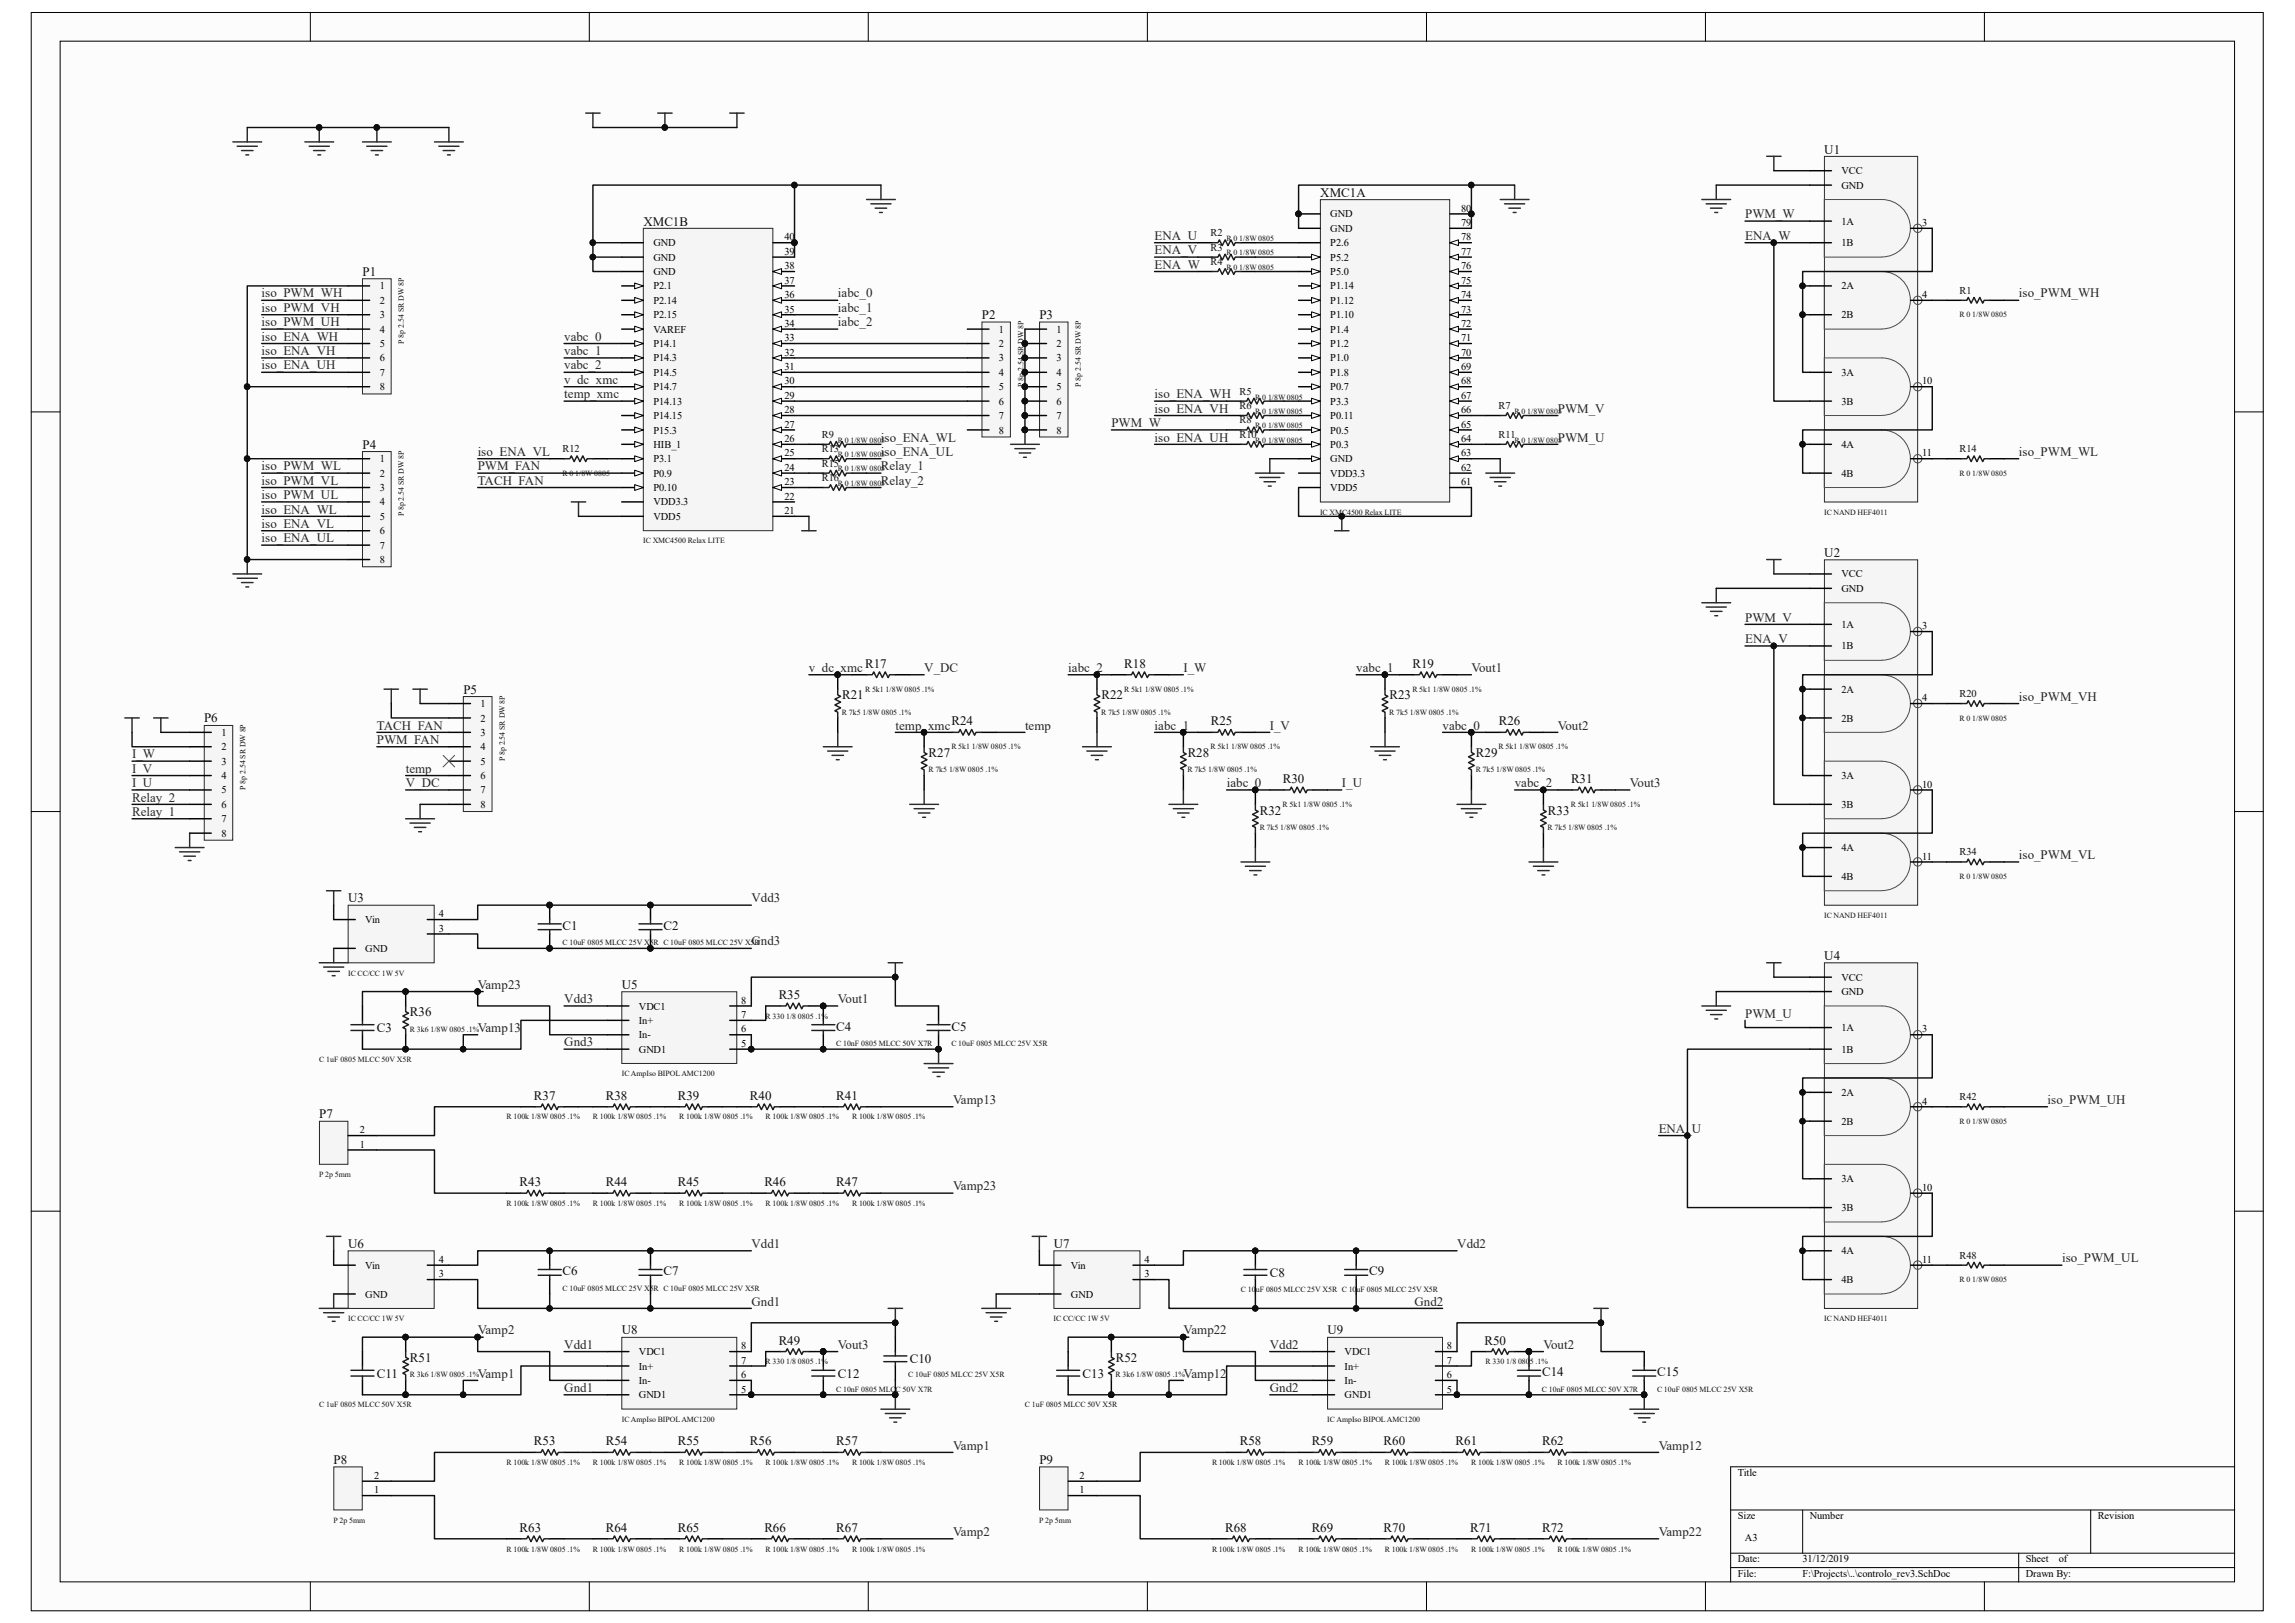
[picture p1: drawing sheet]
<svg xmlns="http://www.w3.org/2000/svg" width="420mm" height="297mm" viewBox="0 0 420 297" stroke-linecap="round" stroke-linejoin="round" font-family="sans-serif">
<defs><g id="words">
<g font-size="2.4" fill="#0e0e0e">
<text x="333.9" y="28.1">U1</text>
<text x="241.6" y="36">XMC1A</text>
<text x="117.7" y="41.3">XMC1B</text>
<text x="66.3" y="50.5">P1</text>
<text x="179.7" y="58.4">P2</text>
<text x="190.2" y="58.4">P3</text>
<text x="66.3" y="82.1">P4</text>
<text x="333.9" y="101.9">U2</text>
<text x="158.3" y="122.2">R17</text>
<text x="205.8" y="122.2">R18</text>
<text x="258.5" y="122.2">R19</text>
<text x="84.8" y="126.9">P5</text>
<text x="154.1" y="128">R21</text>
<text x="201.6" y="128">R22</text>
<text x="254.3" y="128">R23</text>
<text x="37.3" y="132.2">P6</text>
<text x="174.1" y="132.7">R24</text>
<text x="221.6" y="132.7">R25</text>
<text x="274.3" y="132.7">R26</text>
<text x="169.9" y="138.5">R27</text>
<text x="217.4" y="138.5">R28</text>
<text x="234.8" y="143.3">R30</text>
<text x="270.1" y="138.5">R29</text>
<text x="287.5" y="143.3">R31</text>
<text x="230.6" y="149.1">R32</text>
<text x="283.3" y="149.1">R33</text>
<text x="63.7" y="165.1">U3</text>
<text x="103" y="170.1">C1</text>
<text x="121.4" y="170.1">C2</text>
<text x="333.9" y="175.7">U4</text>
<text x="75" y="185.9">R36</text>
<text x="113.8" y="180.9">U5</text>
<text x="142.5" y="182.8">R35</text>
<text x="69" y="188.8">C3</text>
<text x="153" y="188.6">C4</text>
<text x="174.1" y="188.6">C5</text>
<text x="97.7" y="201.2">R37</text>
<text x="110.9" y="201.2">R38</text>
<text x="124" y="201.2">R39</text>
<text x="137.3" y="201.2">R40</text>
<text x="153" y="201.2">R41</text>
<text x="58.4" y="204.6">P7</text>
<text x="95.1" y="217">R43</text>
<text x="110.9" y="217">R44</text>
<text x="124" y="217">R45</text>
<text x="139.9" y="217">R46</text>
<text x="153" y="217">R47</text>
<text x="63.7" y="228.4">U6</text>
<text x="103" y="233.4">C6</text>
<text x="121.4" y="233.4">C7</text>
<text x="192.8" y="228.4">U7</text>
<text x="232.4" y="233.6">C8</text>
<text x="250.6" y="233.4">C9</text>
<text x="113.8" y="244.2">U8</text>
<text x="242.9" y="244.2">U9</text>
<text x="75" y="249.2">R51</text>
<text x="142.5" y="246">R49</text>
<text x="166.5" y="249.5">C10</text>
<text x="204.2" y="249.2">R52</text>
<text x="271.7" y="246">R50</text>
<text x="282.2" y="251.8">C14</text>
<text x="303.3" y="251.8">C15</text>
<text x="69" y="252.1">C11</text>
<text x="153.3" y="252.1">C12</text>
<text x="198.1" y="252.1">C13</text>
<text x="61" y="267.9">P8</text>
<text x="97.7" y="264.5">R53</text>
<text x="110.9" y="264.5">R54</text>
<text x="124" y="264.5">R55</text>
<text x="137.3" y="264.5">R56</text>
<text x="153" y="264.5">R57</text>
<text x="190.2" y="267.9">P9</text>
<text x="226.9" y="264.5">R58</text>
<text x="240" y="264.5">R59</text>
<text x="253.2" y="264.5">R60</text>
<text x="266.4" y="264.5">R61</text>
<text x="282.2" y="264.5">R62</text>
<text x="95.1" y="280.3">R63</text>
<text x="110.9" y="280.3">R64</text>
<text x="124" y="280.3">R65</text>
<text x="139.9" y="280.3">R66</text>
<text x="153" y="280.3">R67</text>
<text x="224.2" y="280.3">R68</text>
<text x="240" y="280.3">R69</text>
<text x="253.2" y="280.3">R70</text>
<text x="269" y="280.3">R71</text>
<text x="282.2" y="280.3">R72</text>
</g>
<g font-size="2.4" fill="#262626">
<text x="319.4" y="40">PWM_W</text>
<text x="211.3" y="43.9">ENA_U</text>
<text x="211.3" y="46.5">ENA_V</text>
<text x="319.4" y="43.9">ENA_W</text>
<text x="211.3" y="49.2">ENA_W</text>
<text x="47.9" y="54.4">iso_PWM_WH</text>
<text x="47.9" y="57.1">iso_PWM_VH</text>
<text x="47.9" y="59.7">iso_PWM_UH</text>
<text x="153.3" y="59.7">iabc_2</text>
<text x="153.3" y="57.1">iabc_1</text>
<text x="153.3" y="54.4">iabc_0</text>
<text x="369.5" y="54.4">iso_PWM_WH</text>
<text x="47.9" y="62.4">iso_ENA_WH</text>
<text x="47.9" y="65">iso_ENA_VH</text>
<text x="103.3" y="62.4">vabc_0</text>
<text x="103.3" y="65">vabc_1</text>
<text x="47.9" y="67.6">iso_ENA_UH</text>
<text x="103.3" y="67.6">vabc_2</text>
<text x="103.3" y="70.3">v_dc_xmc</text>
<text x="103.3" y="72.9">temp_xmc</text>
<text x="211.3" y="75.5">iso_ENA_VH</text>
<text x="211.3" y="72.9">iso_ENA_WH</text>
<text x="285.1" y="75.5">PWM_V</text>
<text x="87.4" y="83.4">iso_ENA_VL</text>
<text x="161.2" y="83.4">iso_ENA_UL</text>
<text x="161.2" y="80.8">iso_ENA_WL</text>
<text x="203.4" y="78.1">PWM_W</text>
<text x="211.3" y="80.8">iso_ENA_UH</text>
<text x="285.1" y="80.8">PWM_U</text>
<text x="369.5" y="83.4">iso_PWM_WL</text>
<text x="47.9" y="86.1">iso_PWM_WL</text>
<text x="47.9" y="88.7">iso_PWM_VL</text>
<text x="87.4" y="88.7">TACH_FAN</text>
<text x="87.4" y="86.1">PWM_FAN</text>
<text x="161.2" y="88.7">Relay_2</text>
<text x="161.2" y="86.1">Relay_1</text>
<text x="47.9" y="91.4">iso_PWM_UL</text>
<text x="47.9" y="94">iso_ENA_WL</text>
<text x="47.9" y="96.6">iso_ENA_VL</text>
<text x="47.9" y="99.2">iso_ENA_UL</text>
<text x="319.4" y="113.7">PWM_V</text>
<text x="319.4" y="117.7">ENA_V</text>
<text x="148" y="123">v_dc_xmc</text>
<text x="169.1" y="123">V_DC</text>
<text x="195.5" y="123">iabc_2</text>
<text x="216.6" y="123">I_W</text>
<text x="248.2" y="123">vabc_1</text>
<text x="269.3" y="123">Vout1</text>
<text x="369.5" y="128.2">iso_PWM_VH</text>
<text x="69" y="133.5">TACH_FAN</text>
<text x="69" y="136.1">PWM_FAN</text>
<text x="163.9" y="133.5">temp_xmc</text>
<text x="187.6" y="133.5">temp</text>
<text x="211.3" y="133.5">iabc_1</text>
<text x="232.4" y="133.5">I_V</text>
<text x="264" y="133.5">vabc_0</text>
<text x="285.1" y="133.5">Vout2</text>
<text x="24.2" y="141.4">I_V</text>
<text x="24.2" y="138.8">I_W</text>
<text x="74.3" y="141.4">temp</text>
<text x="24.2" y="144.1">I_U</text>
<text x="24.2" y="146.7">Relay_2</text>
<text x="24.2" y="149.3">Relay_1</text>
<text x="74.3" y="144.1">V_DC</text>
<text x="224.5" y="144.1">iabc_0</text>
<text x="245.6" y="144.1">I_U</text>
<text x="277.2" y="144.1">vabc_2</text>
<text x="298.3" y="144.1">Vout3</text>
<text x="369.5" y="157.2">iso_PWM_VL</text>
<text x="137.5" y="165.1">Vdd3</text>
<text x="137.5" y="173">Gnd3</text>
<text x="87.4" y="180.9">Vamp23</text>
<text x="103.3" y="183.6">Vdd3</text>
<text x="153.3" y="183.6">Vout1</text>
<text x="87.4" y="188.8">Vamp13</text>
<text x="103.3" y="191.5">Gnd3</text>
<text x="319.4" y="186.2">PWM_U</text>
<text x="174.4" y="202">Vamp13</text>
<text x="374.7" y="202">iso_PWM_UH</text>
<text x="303.5" y="207.3">ENA_U</text>
<text x="174.4" y="217.8">Vamp23</text>
<text x="137.5" y="228.4">Vdd1</text>
<text x="266.7" y="228.4">Vdd2</text>
<text x="377.4" y="231">iso_PWM_UL</text>
<text x="137.5" y="238.9">Gnd1</text>
<text x="258.8" y="238.9">Gnd2</text>
<text x="87.4" y="244.2">Vamp2</text>
<text x="216.6" y="244.2">Vamp22</text>
<text x="103.3" y="246.8">Vdd1</text>
<text x="153.3" y="246.8">Vout3</text>
<text x="232.4" y="246.8">Vdd2</text>
<text x="282.5" y="246.8">Vout2</text>
<text x="87.4" y="252.1">Vamp1</text>
<text x="103.3" y="254.7">Gnd1</text>
<text x="216.6" y="252.1">Vamp12</text>
<text x="232.4" y="254.7">Gnd2</text>
<text x="174.4" y="265.3">Vamp1</text>
<text x="303.5" y="265.3">Vamp12</text>
<text x="174.4" y="281.1">Vamp2</text>
<text x="303.5" y="281.1">Vamp22</text>
</g>
<g font-size="1.9">
<text x="337" y="34.5">GND</text>
<text x="337" y="31.9">VCC</text>
<text x="243.4" y="39.8">GND</text>
<text x="267.4" y="41.4">79</text>
<text x="267.4" y="38.7">80</text>
<text x="337" y="41.1">1A</text>
<text x="351.8" y="41.4">3</text>
<text x="119.6" y="45">GND</text>
<text x="119.6" y="47.7">GND</text>
<text x="143.5" y="46.7">39</text>
<text x="143.5" y="44">40</text>
<text x="243.4" y="42.4">GND</text>
<text x="243.4" y="45">P2.6</text>
<text x="243.4" y="47.7">P5.2</text>
<text x="267.4" y="46.7">77</text>
<text x="267.4" y="44">78</text>
<text x="337" y="45">1B</text>
<text x="69.5" y="53">1</text>
<text x="119.6" y="50.3">GND</text>
<text x="119.6" y="53">P2.1</text>
<text x="143.5" y="51.9">37</text>
<text x="143.5" y="49.3">38</text>
<text x="243.4" y="50.3">P5.0</text>
<text x="243.4" y="53">P1.14</text>
<text x="267.4" y="51.9">75</text>
<text x="267.4" y="49.3">76</text>
<text x="337" y="53">2A</text>
<text x="69.5" y="58.3">3</text>
<text x="69.5" y="55.6">2</text>
<text x="119.6" y="55.6">P2.14</text>
<text x="119.6" y="58.3">P2.15</text>
<text x="143.5" y="59.8">34</text>
<text x="143.5" y="57.2">35</text>
<text x="143.5" y="54.5">36</text>
<text x="243.4" y="55.6">P1.12</text>
<text x="243.4" y="58.3">P1.10</text>
<text x="267.4" y="59.8">72</text>
<text x="267.4" y="57.2">73</text>
<text x="267.4" y="54.5">74</text>
<text x="337" y="58.3">2B</text>
<text x="351.8" y="54.5">4</text>
<text x="69.5" y="63.5">5</text>
<text x="69.5" y="60.9">4</text>
<text x="119.6" y="60.9">VAREF</text>
<text x="119.6" y="63.5">P14.1</text>
<text x="143.5" y="65.1">32</text>
<text x="143.5" y="62.4">33</text>
<text x="182.8" y="63.5">2</text>
<text x="182.8" y="60.9">1</text>
<text x="193.4" y="63.5">2</text>
<text x="193.4" y="60.9">1</text>
<text x="243.4" y="60.9">P1.4</text>
<text x="243.4" y="63.5">P1.2</text>
<text x="267.4" y="65.1">70</text>
<text x="267.4" y="62.4">71</text>
<text x="69.5" y="71.4">8</text>
<text x="69.5" y="68.8">7</text>
<text x="69.5" y="66.1">6</text>
<text x="119.6" y="66.1">P14.3</text>
<text x="119.6" y="68.8">P14.5</text>
<text x="119.6" y="71.4">P14.7</text>
<text x="143.5" y="70.4">30</text>
<text x="143.5" y="67.7">31</text>
<text x="182.8" y="71.4">5</text>
<text x="182.8" y="68.8">4</text>
<text x="182.8" y="66.1">3</text>
<text x="193.4" y="71.4">5</text>
<text x="193.4" y="68.8">4</text>
<text x="193.4" y="66.1">3</text>
<text x="243.4" y="66.1">P1.0</text>
<text x="243.4" y="68.8">P1.8</text>
<text x="243.4" y="71.4">P0.7</text>
<text x="267.4" y="70.4">68</text>
<text x="267.4" y="67.7">69</text>
<text x="337" y="68.8">3A</text>
<text x="351.8" y="70.4">10</text>
<text x="119.6" y="74">P14.13</text>
<text x="119.6" y="76.7">P14.15</text>
<text x="143.5" y="75.6">28</text>
<text x="143.5" y="73">29</text>
<text x="182.8" y="76.7">7</text>
<text x="182.8" y="74">6</text>
<text x="193.4" y="76.7">7</text>
<text x="193.4" y="74">6</text>
<text x="243.4" y="74">P3.3</text>
<text x="243.4" y="76.7">P0.11</text>
<text x="267.4" y="75.6">66</text>
<text x="267.4" y="73">67</text>
<text x="337" y="74">3B</text>
<text x="119.6" y="79.3">P15.3</text>
<text x="119.6" y="82">HIB_1</text>
<text x="143.5" y="83.5">25</text>
<text x="143.5" y="80.9">26</text>
<text x="143.5" y="78.3">27</text>
<text x="182.8" y="79.3">8</text>
<text x="193.4" y="79.3">8</text>
<text x="243.4" y="79.3">P0.5</text>
<text x="243.4" y="82">P0.3</text>
<text x="267.4" y="83.5">63</text>
<text x="267.4" y="80.9">64</text>
<text x="267.4" y="78.3">65</text>
<text x="337" y="82">4A</text>
<text x="351.8" y="83.5">11</text>
<text x="69.5" y="89.9">3</text>
<text x="69.5" y="87.2">2</text>
<text x="69.5" y="84.6">1</text>
<text x="119.6" y="84.6">P3.1</text>
<text x="119.6" y="87.2">P0.9</text>
<text x="119.6" y="89.9">P0.10</text>
<text x="143.5" y="88.8">23</text>
<text x="143.5" y="86.1">24</text>
<text x="243.4" y="84.6">GND</text>
<text x="243.4" y="87.2">VDD3.3</text>
<text x="243.4" y="89.9">VDD5</text>
<text x="267.4" y="88.8">61</text>
<text x="267.4" y="86.1">62</text>
<text x="337" y="87.2">4B</text>
<text x="69.5" y="95.1">5</text>
<text x="69.5" y="92.5">4</text>
<text x="119.6" y="92.5">VDD3.3</text>
<text x="119.6" y="95.1">VDD5</text>
<text x="143.5" y="94.1">21</text>
<text x="143.5" y="91.4">22</text>
<text x="69.5" y="100.4">7</text>
<text x="69.5" y="97.7">6</text>
<text x="69.5" y="103">8</text>
<text x="337" y="105.7">VCC</text>
<text x="337" y="108.3">GND</text>
<text x="337" y="114.9">1A</text>
<text x="337" y="118.8">1B</text>
<text x="351.8" y="115.1">3</text>
<text x="87.9" y="129.4">1</text>
<text x="337" y="126.7">2A</text>
<text x="351.8" y="128.3">4</text>
<text x="40.5" y="137.3">2</text>
<text x="40.5" y="134.7">1</text>
<text x="87.9" y="137.3">4</text>
<text x="87.9" y="134.7">3</text>
<text x="87.9" y="132">2</text>
<text x="337" y="132">2B</text>
<text x="40.5" y="142.6">4</text>
<text x="40.5" y="139.9">3</text>
<text x="87.9" y="142.6">6</text>
<text x="87.9" y="139.9">5</text>
<text x="337" y="142.6">3A</text>
<text x="40.5" y="147.8">6</text>
<text x="40.5" y="145.2">5</text>
<text x="87.9" y="147.8">8</text>
<text x="87.9" y="145.2">7</text>
<text x="337" y="147.8">3B</text>
<text x="351.8" y="144.1">10</text>
<text x="40.5" y="153.1">8</text>
<text x="40.5" y="150.5">7</text>
<text x="337" y="155.7">4A</text>
<text x="337" y="161">4B</text>
<text x="351.8" y="157.3">11</text>
<text x="80.3" y="167.9">4</text>
<text x="66.8" y="168.9">Vin</text>
<text x="80.3" y="170.5">3</text>
<text x="66.8" y="174.2">GND</text>
<text x="337" y="179.5">VCC</text>
<text x="116.9" y="184.7">VDC1</text>
<text x="135.6" y="183.7">8</text>
<text x="337" y="182.1">GND</text>
<text x="116.9" y="187.4">In+</text>
<text x="116.9" y="190">In-</text>
<text x="135.6" y="191.6">5</text>
<text x="135.6" y="188.9">6</text>
<text x="135.6" y="186.3">7</text>
<text x="337" y="188.7">1A</text>
<text x="351.8" y="188.9">3</text>
<text x="116.9" y="192.6">GND1</text>
<text x="337" y="192.6">1B</text>
<text x="337" y="200.5">2A</text>
<text x="351.8" y="202.1">4</text>
<text x="65.8" y="207.4">2</text>
<text x="337" y="205.8">2B</text>
<text x="65.8" y="210">1</text>
<text x="337" y="216.4">3A</text>
<text x="337" y="221.6">3B</text>
<text x="351.8" y="217.9">10</text>
<text x="66.8" y="232.2">Vin</text>
<text x="80.3" y="233.8">3</text>
<text x="80.3" y="231.1">4</text>
<text x="196" y="232.2">Vin</text>
<text x="209.4" y="233.8">3</text>
<text x="209.4" y="231.1">4</text>
<text x="337" y="229.5">4A</text>
<text x="351.8" y="231.1">11</text>
<text x="66.8" y="237.4">GND</text>
<text x="196" y="237.4">GND</text>
<text x="337" y="234.8">4B</text>
<text x="116.9" y="248">VDC1</text>
<text x="116.9" y="250.6">In+</text>
<text x="135.6" y="249.6">7</text>
<text x="135.6" y="246.9">8</text>
<text x="246.1" y="248">VDC1</text>
<text x="246.1" y="250.6">In+</text>
<text x="264.8" y="249.6">7</text>
<text x="264.8" y="246.9">8</text>
<text x="116.9" y="253.2">In-</text>
<text x="116.9" y="255.9">GND1</text>
<text x="135.6" y="254.8">5</text>
<text x="135.6" y="252.2">6</text>
<text x="246.1" y="253.2">In-</text>
<text x="246.1" y="255.9">GND1</text>
<text x="264.8" y="254.8">5</text>
<text x="264.8" y="252.2">6</text>
<text x="68.4" y="273.3">1</text>
<text x="68.4" y="270.6">2</text>
<text x="197.6" y="273.3">1</text>
<text x="197.6" y="270.6">2</text>
<text x="318" y="270.1">Title</text>
<text x="318" y="278">Size</text>
<text x="319.3" y="282">A3</text>
<text x="331.2" y="278">Number</text>
<text x="383.9" y="278">Revision</text>
<text x="318" y="285.9">Date:</text>
<text x="329.9" y="285.9">31/12/2019</text>
<text x="370.7" y="285.9">Sheet</text>
<text x="376.8" y="285.9">of</text>
<text x="318" y="288.5">File:</text>
<text x="329.9" y="288.5">F:\Projects\..\controlo_rev3.SchDoc</text>
<text x="370.7" y="288.5">Drawn By:</text>
</g>
<g font-size="1.9" fill="#0e0e0e">
<text x="221.6" y="43.2">R2</text>
<text x="221.6" y="45.8">R3</text>
<text x="221.6" y="48.5">R4</text>
<text x="358.6" y="53.8">R1</text>
<text x="226.8" y="74.8">R6</text>
<text x="226.8" y="72.2">R5</text>
<text x="226.8" y="77.5">R8</text>
<text x="274.3" y="74.8">R7</text>
<text x="102.9" y="82.8">R12</text>
<text x="150.4" y="82.8">R13</text>
<text x="150.4" y="80.1">R9</text>
<text x="226.8" y="80.1">R10</text>
<text x="274.3" y="80.1">R11</text>
<text x="358.6" y="82.8">R14</text>
<text x="150.4" y="85.4">R15</text>
<text x="150.4" y="88">R16</text>
<text x="358.6" y="127.6">R20</text>
<text x="358.6" y="156.5">R34</text>
<text x="358.6" y="201.3">R42</text>
<text x="358.6" y="230.3">R48</text>
</g>
<g font-size="1.4" fill="#0e0e0e">
<text x="224.5" y="44.1">R 0 1/8W 0805</text>
<text x="224.5" y="46.7">R 0 1/8W 0805</text>
<text x="224.5" y="49.4">R 0 1/8W 0805</text>
<text x="358.6" y="58.1">R 0 1/8W 0805</text>
<text x="73.9" y="62.9" transform="rotate(-90 73.9 62.9)">P 8p 2.54 SR DW 8P</text>
<text x="187.3" y="70.8" transform="rotate(-90 187.3 70.8)">P 8p 2.54 SR DW 8P</text>
<text x="197.8" y="70.8" transform="rotate(-90 197.8 70.8)">P 8p 2.54 SR DW 8P</text>
<text x="229.7" y="75.7">R 0 1/8W 0805</text>
<text x="229.7" y="73.1">R 0 1/8W 0805</text>
<text x="277.2" y="75.7">R 0 1/8W 0805</text>
<text x="153.3" y="83.7">R 0 1/8W 0805</text>
<text x="153.3" y="81">R 0 1/8W 0805</text>
<text x="229.7" y="81">R 0 1/8W 0805</text>
<text x="229.7" y="78.4">R 0 1/8W 0805</text>
<text x="277.2" y="81">R 0 1/8W 0805</text>
<text x="102.9" y="87.1">R 0 1/8W 0805</text>
<text x="153.3" y="86.3">R 0 1/8W 0805</text>
<text x="153.3" y="88.9">R 0 1/8W 0805</text>
<text x="358.6" y="87.1">R 0 1/8W 0805</text>
<text x="73.9" y="94.5" transform="rotate(-90 73.9 94.5)">P 8p 2.54 SR DW 8P</text>
<text x="241.6" y="94.2">IC XMC4500 Relax LITE</text>
<text x="333.8" y="94.2">IC NAND HEF4011</text>
<text x="117.7" y="99.4">IC XMC4500 Relax LITE</text>
<text x="154.1" y="130.8">R 7k5 1/8W 0805 .1%</text>
<text x="158.3" y="126.6">R 5k1 1/8W 0805 .1%</text>
<text x="201.5" y="130.8">R 7k5 1/8W 0805 .1%</text>
<text x="205.7" y="126.6">R 5k1 1/8W 0805 .1%</text>
<text x="254.2" y="130.8">R 7k5 1/8W 0805 .1%</text>
<text x="258.5" y="126.6">R 5k1 1/8W 0805 .1%</text>
<text x="358.6" y="131.9">R 0 1/8W 0805</text>
<text x="174.1" y="137.1">R 5k1 1/8W 0805 .1%</text>
<text x="221.6" y="137.1">R 5k1 1/8W 0805 .1%</text>
<text x="274.3" y="137.1">R 5k1 1/8W 0805 .1%</text>
<text x="92.4" y="139.3" transform="rotate(-90 92.4 139.3)">P 8p 2.54 SR DW 8P</text>
<text x="169.9" y="141.4">R 7k5 1/8W 0805 .1%</text>
<text x="217.3" y="141.4">R 7k5 1/8W 0805 .1%</text>
<text x="270.1" y="141.4">R 7k5 1/8W 0805 .1%</text>
<text x="45" y="144.6" transform="rotate(-90 45 144.6)">P 8p 2.54 SR DW 8P</text>
<text x="234.7" y="147.7">R 5k1 1/8W 0805 .1%</text>
<text x="287.5" y="147.7">R 5k1 1/8W 0805 .1%</text>
<text x="230.5" y="151.9">R 7k5 1/8W 0805 .1%</text>
<text x="283.2" y="151.9">R 7k5 1/8W 0805 .1%</text>
<text x="358.6" y="160.9">R 0 1/8W 0805</text>
<text x="333.8" y="168">IC NAND HEF4011</text>
<text x="102.9" y="173">C 10uF 0805 MLCC 25V X5R C 10uF 0805 MLCC 25V X5R</text>
<text x="63.7" y="178.5">IC CC/CC 1W 5V</text>
<text x="75" y="188.8">R 3k6 1/8W 0805 .1%</text>
<text x="140.1" y="186.4">R 330 1/8 0805 .1%</text>
<text x="153" y="191.4">C 10nF 0805 MLCC 50V X7R</text>
<text x="174.1" y="191.4">C 10uF 0805 MLCC 25V X5R</text>
<text x="58.4" y="194.3">C 1uF 0805 MLCC 50V X5R</text>
<text x="113.8" y="196.9">IC AmpIso BIPOL AMC1200</text>
<text x="92.7" y="204.9">R 100k 1/8W 0805 .1%</text>
<text x="108.5" y="204.9">R 100k 1/8W 0805 .1%</text>
<text x="124.3" y="204.9">R 100k 1/8W 0805 .1%</text>
<text x="140.1" y="204.9">R 100k 1/8W 0805 .1%</text>
<text x="155.9" y="204.9">R 100k 1/8W 0805 .1%</text>
<text x="358.6" y="205.7">R 0 1/8W 0805</text>
<text x="58.4" y="215.4">P 2p 5mm</text>
<text x="92.7" y="220.7">R 100k 1/8W 0805 .1%</text>
<text x="108.5" y="220.7">R 100k 1/8W 0805 .1%</text>
<text x="124.3" y="220.7">R 100k 1/8W 0805 .1%</text>
<text x="140.1" y="220.7">R 100k 1/8W 0805 .1%</text>
<text x="155.9" y="220.7">R 100k 1/8W 0805 .1%</text>
<text x="102.9" y="236.2">C 10uF 0805 MLCC 25V X5R C 10uF 0805 MLCC 25V X5R</text>
<text x="227.1" y="236.5">C 10uF 0805 MLCC 25V X5R C 10uF 0805 MLCC 25V X5R</text>
<text x="358.6" y="234.7">R 0 1/8W 0805</text>
<text x="63.7" y="241.8">IC CC/CC 1W 5V</text>
<text x="192.8" y="241.8">IC CC/CC 1W 5V</text>
<text x="333.8" y="241.8">IC NAND HEF4011</text>
<text x="140.1" y="249.6">R 330 1/8 0805 .1%</text>
<text x="271.9" y="249.6">R 330 1/8 0805 .1%</text>
<text x="58.4" y="257.6">C 1uF 0805 MLCC 50V X5R</text>
<text x="75" y="252">R 3k6 1/8W 0805 .1%</text>
<text x="153" y="254.7">C 10nF 0805 MLCC 50V X7R</text>
<text x="166.2" y="252">C 10uF 0805 MLCC 25V X5R</text>
<text x="187.6" y="257.6">C 1uF 0805 MLCC 50V X5R</text>
<text x="204.2" y="252">R 3k6 1/8W 0805 .1%</text>
<text x="282.2" y="254.7">C 10nF 0805 MLCC 50V X7R</text>
<text x="303.3" y="254.7">C 10uF 0805 MLCC 25V X5R</text>
<text x="113.8" y="260.2">IC AmpIso BIPOL AMC1200</text>
<text x="242.9" y="260.2">IC AmpIso BIPOL AMC1200</text>
<text x="92.7" y="268.1">R 100k 1/8W 0805 .1%</text>
<text x="108.5" y="268.1">R 100k 1/8W 0805 .1%</text>
<text x="124.3" y="268.1">R 100k 1/8W 0805 .1%</text>
<text x="140.1" y="268.1">R 100k 1/8W 0805 .1%</text>
<text x="155.9" y="268.1">R 100k 1/8W 0805 .1%</text>
<text x="221.8" y="268.1">R 100k 1/8W 0805 .1%</text>
<text x="237.6" y="268.1">R 100k 1/8W 0805 .1%</text>
<text x="253.4" y="268.1">R 100k 1/8W 0805 .1%</text>
<text x="269.3" y="268.1">R 100k 1/8W 0805 .1%</text>
<text x="285" y="268.1">R 100k 1/8W 0805 .1%</text>
<text x="61" y="278.6">P 2p 5mm</text>
<text x="190.2" y="278.6">P 2p 5mm</text>
<text x="92.7" y="283.9">R 100k 1/8W 0805 .1%</text>
<text x="108.5" y="283.9">R 100k 1/8W 0805 .1%</text>
<text x="124.3" y="283.9">R 100k 1/8W 0805 .1%</text>
<text x="140.1" y="283.9">R 100k 1/8W 0805 .1%</text>
<text x="155.9" y="283.9">R 100k 1/8W 0805 .1%</text>
<text x="221.8" y="283.9">R 100k 1/8W 0805 .1%</text>
<text x="237.6" y="283.9">R 100k 1/8W 0805 .1%</text>
<text x="253.4" y="283.9">R 100k 1/8W 0805 .1%</text>
<text x="269.3" y="283.9">R 100k 1/8W 0805 .1%</text>
<text x="285" y="283.9">R 100k 1/8W 0805 .1%</text>
</g>
</g></defs>
<path d="M5.8 2.3h408.4v292.5h-408.4z" fill="#fcfcfc"/>
<path d="M5.7 2.3h408.5v292.5h-408.5z" fill="none" stroke="#000" stroke-width=".18"/>
<path d="M11 7.6h397.9v281.9h-397.9z" fill="#fcfcfc"/>
<g fill="none" stroke="#000" stroke-width=".18">
<path d="M11 7.5h397.9v282h-397.9zM56.8 2.3v5.2M107.8 2.3v5.2M158.9 2.3v5.2M210 2.3v5.2M261.1 2.3v5.2M312.1 2.3v5.2M363.2 2.3v5.2M5.7 75.4h5.3M409 75.4h5.2M5.7 148.5h5.3M409 148.5h5.2"/>
<path d="M5.7 221.6h5.3M409 221.6h5.2M316.7 276.3h92.3M329.9 276.3v7.9M382.6 276.3v7.9M409 268.4h-92.3v21.1M56.8 289.5v5.3M107.8 289.5v5.3M158.9 289.5v5.3M210 289.5v5.3M261.1 289.5v5.3M312.1 289.5v5.3"/>
<path d="M316.7 284.2h92.3M316.7 286.9h92.3M363.2 289.5v5.3M369.4 284.2v5.3"/>
</g>
<path d="M117.8 41.8h23.6v55.3h-23.6z" fill="#f5f5f5"/>
<path d="M117.7 41.8h23.7v55.3h-23.7z" fill="none" stroke="#262626" stroke-width=".18"/>
<path d="M113.8 44.4h3.9M113.8 47.1h3.9M113.8 49.7h3.9M113.8 52.3h3.9" fill="none" stroke="#000" stroke-width=".26"/>
<path d="M116.1 51.8l1.6 .5-1.6 .6z" fill="#fcfcfc"/>
<path d="M116.1 51.8l1.6 .5-1.6 .6z" fill="none" stroke="#000" stroke-width=".18"/>
<path d="M113.8 55h3.9" fill="none" stroke="#000" stroke-width=".26"/>
<path d="M116.1 54.4l1.6 .6-1.6 .5z" fill="#fcfcfc"/>
<path d="M116.1 54.4l1.6 .6-1.6 .5z" fill="none" stroke="#000" stroke-width=".18"/>
<path d="M113.8 57.6h3.9" fill="none" stroke="#000" stroke-width=".26"/>
<path d="M116.1 57.1l1.6 .5-1.6 .5z" fill="#fcfcfc"/>
<path d="M116.1 57.1l1.6 .5-1.6 .5z" fill="none" stroke="#000" stroke-width=".18"/>
<path d="M113.8 60.2h3.9" fill="none" stroke="#000" stroke-width=".26"/>
<path d="M116.1 59.7l1.6 .5-1.6 .6z" fill="#fcfcfc"/>
<path d="M116.1 59.7l1.6 .5-1.6 .6z" fill="none" stroke="#000" stroke-width=".18"/>
<path d="M113.8 62.9h3.9" fill="none" stroke="#000" stroke-width=".26"/>
<path d="M116.1 62.3l1.6 .6-1.6 .5z" fill="#fcfcfc"/>
<path d="M116.1 62.3l1.6 .6-1.6 .5z" fill="none" stroke="#000" stroke-width=".18"/>
<path d="M113.8 65.5h3.9" fill="none" stroke="#000" stroke-width=".26"/>
<path d="M116.1 65l1.6 .5-1.6 .5z" fill="#fcfcfc"/>
<path d="M116.1 65l1.6 .5-1.6 .5z" fill="none" stroke="#000" stroke-width=".18"/>
<path d="M113.8 68.1h3.9" fill="none" stroke="#000" stroke-width=".26"/>
<path d="M116.1 67.6l1.6 .5-1.6 .6z" fill="#fcfcfc"/>
<path d="M116.1 67.6l1.6 .5-1.6 .6z" fill="none" stroke="#000" stroke-width=".18"/>
<path d="M113.8 70.8h3.9" fill="none" stroke="#000" stroke-width=".26"/>
<path d="M116.1 70.2l1.6 .6-1.6 .5z" fill="#fcfcfc"/>
<path d="M116.1 70.2l1.6 .6-1.6 .5z" fill="none" stroke="#000" stroke-width=".18"/>
<path d="M113.8 73.4h3.9" fill="none" stroke="#000" stroke-width=".26"/>
<path d="M116.1 72.9l1.6 .5-1.6 .5z" fill="#fcfcfc"/>
<path d="M116.1 72.9l1.6 .5-1.6 .5z" fill="none" stroke="#000" stroke-width=".18"/>
<path d="M113.8 76h3.9" fill="none" stroke="#000" stroke-width=".26"/>
<path d="M116.1 75.5l1.6 .5-1.6 .6z" fill="#fcfcfc"/>
<path d="M116.1 75.5l1.6 .5-1.6 .6z" fill="none" stroke="#000" stroke-width=".18"/>
<path d="M113.8 78.7h3.9" fill="none" stroke="#000" stroke-width=".26"/>
<path d="M116.1 78.1l1.6 .6-1.6 .5z" fill="#fcfcfc"/>
<path d="M116.1 78.1l1.6 .6-1.6 .5z" fill="none" stroke="#000" stroke-width=".18"/>
<path d="M113.8 81.3h3.9" fill="none" stroke="#000" stroke-width=".26"/>
<path d="M116.1 80.8l1.6 .5-1.6 .5z" fill="#fcfcfc"/>
<path d="M116.1 80.8l1.6 .5-1.6 .5z" fill="none" stroke="#000" stroke-width=".18"/>
<path d="M113.8 83.9h3.9" fill="none" stroke="#000" stroke-width=".26"/>
<path d="M116.1 83.4l1.6 .5-1.6 .6z" fill="#fcfcfc"/>
<path d="M116.1 83.4l1.6 .5-1.6 .6z" fill="none" stroke="#000" stroke-width=".18"/>
<path d="M113.8 86.6h3.9" fill="none" stroke="#000" stroke-width=".26"/>
<path d="M116.1 86.1l1.6 .5-1.6 .5z" fill="#fcfcfc"/>
<path d="M116.1 86.1l1.6 .5-1.6 .5z" fill="none" stroke="#000" stroke-width=".18"/>
<path d="M113.8 89.2h3.9" fill="none" stroke="#000" stroke-width=".26"/>
<path d="M116.1 88.7l1.6 .5-1.6 .5z" fill="#fcfcfc"/>
<path d="M116.1 88.7l1.6 .5-1.6 .5z" fill="none" stroke="#000" stroke-width=".18"/>
<path d="M113.8 91.9h3.9M113.8 94.5h3.9M141.5 91.9h3.9M141.5 94.5h3.9M141.5 89.2h3.9" fill="none" stroke="#000" stroke-width=".26"/>
<path d="M141.5 89.2l1.5-.5v1z" fill="#fcfcfc"/>
<path d="M141.5 89.2l1.5-.5v1z" fill="none" stroke="#000" stroke-width=".18"/>
<path d="M141.5 86.6h3.9" fill="none" stroke="#000" stroke-width=".26"/>
<path d="M141.5 86.6l1.5-.5v1z" fill="#fcfcfc"/>
<path d="M141.5 86.6l1.5-.5v1z" fill="none" stroke="#000" stroke-width=".18"/>
<path d="M141.5 83.9h3.9" fill="none" stroke="#000" stroke-width=".26"/>
<path d="M141.5 83.9l1.5-.5v1.1z" fill="#fcfcfc"/>
<path d="M141.5 83.9l1.5-.5v1.1z" fill="none" stroke="#000" stroke-width=".18"/>
<path d="M141.5 81.3h3.9" fill="none" stroke="#000" stroke-width=".26"/>
<path d="M141.5 81.3l1.5-.5v1z" fill="#fcfcfc"/>
<path d="M141.5 81.3l1.5-.5v1z" fill="none" stroke="#000" stroke-width=".18"/>
<path d="M141.5 78.7h3.9" fill="none" stroke="#000" stroke-width=".26"/>
<path d="M141.5 78.7l1.5-.6v1.1z" fill="#fcfcfc"/>
<path d="M141.5 78.7l1.5-.6v1.1z" fill="none" stroke="#000" stroke-width=".18"/>
<path d="M141.5 76h3.9" fill="none" stroke="#000" stroke-width=".26"/>
<path d="M141.5 76l1.5-.5v1.1z" fill="#fcfcfc"/>
<path d="M141.5 76l1.5-.5v1.1z" fill="none" stroke="#000" stroke-width=".18"/>
<path d="M141.5 73.4h3.9" fill="none" stroke="#000" stroke-width=".26"/>
<path d="M141.5 73.4l1.5-.5v1z" fill="#fcfcfc"/>
<path d="M141.5 73.4l1.5-.5v1z" fill="none" stroke="#000" stroke-width=".18"/>
<path d="M141.5 70.8h3.9" fill="none" stroke="#000" stroke-width=".26"/>
<path d="M141.5 70.8l1.5-.6v1.1z" fill="#fcfcfc"/>
<path d="M141.5 70.8l1.5-.6v1.1z" fill="none" stroke="#000" stroke-width=".18"/>
<path d="M141.5 68.1h3.9" fill="none" stroke="#000" stroke-width=".26"/>
<path d="M141.5 68.1l1.5-.5v1.1z" fill="#fcfcfc"/>
<path d="M141.5 68.1l1.5-.5v1.1z" fill="none" stroke="#000" stroke-width=".18"/>
<path d="M141.5 65.5h3.9" fill="none" stroke="#000" stroke-width=".26"/>
<path d="M141.5 65.5l1.5-.5v1z" fill="#fcfcfc"/>
<path d="M141.5 65.5l1.5-.5v1z" fill="none" stroke="#000" stroke-width=".18"/>
<path d="M141.5 62.9h3.9" fill="none" stroke="#000" stroke-width=".26"/>
<path d="M141.5 62.9l1.5-.6v1.1z" fill="#fcfcfc"/>
<path d="M141.5 62.9l1.5-.6v1.1z" fill="none" stroke="#000" stroke-width=".18"/>
<path d="M141.5 60.2h3.9" fill="none" stroke="#000" stroke-width=".26"/>
<path d="M141.5 60.2l1.5-.5v1.1z" fill="#fcfcfc"/>
<path d="M141.5 60.2l1.5-.5v1.1z" fill="none" stroke="#000" stroke-width=".18"/>
<path d="M141.5 57.6h3.9" fill="none" stroke="#000" stroke-width=".26"/>
<path d="M141.5 57.6l1.5-.5v1z" fill="#fcfcfc"/>
<path d="M141.5 57.6l1.5-.5v1z" fill="none" stroke="#000" stroke-width=".18"/>
<path d="M141.5 55h3.9" fill="none" stroke="#000" stroke-width=".26"/>
<path d="M141.5 55l1.5-.6v1.1z" fill="#fcfcfc"/>
<path d="M141.5 55l1.5-.6v1.1z" fill="none" stroke="#000" stroke-width=".18"/>
<path d="M141.5 52.3h3.9" fill="none" stroke="#000" stroke-width=".26"/>
<path d="M141.5 52.3l1.5-.5v1.1z" fill="#fcfcfc"/>
<path d="M141.5 52.3l1.5-.5v1.1z" fill="none" stroke="#000" stroke-width=".18"/>
<path d="M141.5 49.7h3.9" fill="none" stroke="#000" stroke-width=".26"/>
<path d="M141.5 49.7l1.5-.5v1z" fill="#fcfcfc"/>
<path d="M141.5 49.7l1.5-.5v1z" fill="none" stroke="#000" stroke-width=".18"/>
<path d="M141.5 47.1h3.9M141.5 44.4h3.9" fill="none" stroke="#000" stroke-width=".26"/>
<circle cx="145.4" cy="44.4" r=".51" fill="#0e0e0e" stroke="#0e0e0e" stroke-width=".18"/>
<path d="M241.7 36.6h23.6v55.3h-23.6z" fill="#f5f5f5"/>
<path d="M241.6 36.5h23.7v55.4h-23.7z" fill="none" stroke="#262626" stroke-width=".18"/>
<path d="M237.7 39.1h3.9M237.7 41.8h3.9M237.7 44.4h3.9M237.7 47.1h3.9" fill="none" stroke="#000" stroke-width=".26"/>
<circle cx="237.6" cy="39.1" r=".51" fill="#0e0e0e" stroke="#0e0e0e" stroke-width=".18"/>
<path d="M240 46.5l1.6 .6-1.6 .5z" fill="#fcfcfc"/>
<path d="M240 46.5l1.6 .6-1.6 .5z" fill="none" stroke="#000" stroke-width=".18"/>
<path d="M237.7 49.7h3.9" fill="none" stroke="#000" stroke-width=".26"/>
<path d="M240 49.2l1.6 .5-1.6 .5z" fill="#fcfcfc"/>
<path d="M240 49.2l1.6 .5-1.6 .5z" fill="none" stroke="#000" stroke-width=".18"/>
<path d="M237.7 52.3h3.9" fill="none" stroke="#000" stroke-width=".26"/>
<path d="M240 51.8l1.6 .5-1.6 .6z" fill="#fcfcfc"/>
<path d="M240 51.8l1.6 .5-1.6 .6z" fill="none" stroke="#000" stroke-width=".18"/>
<path d="M237.7 55h3.9" fill="none" stroke="#000" stroke-width=".26"/>
<path d="M240 54.4l1.6 .6-1.6 .5z" fill="#fcfcfc"/>
<path d="M240 54.4l1.6 .6-1.6 .5z" fill="none" stroke="#000" stroke-width=".18"/>
<path d="M237.7 57.6h3.9" fill="none" stroke="#000" stroke-width=".26"/>
<path d="M240 57.1l1.6 .5-1.6 .5z" fill="#fcfcfc"/>
<path d="M240 57.1l1.6 .5-1.6 .5z" fill="none" stroke="#000" stroke-width=".18"/>
<path d="M237.7 60.2h3.9" fill="none" stroke="#000" stroke-width=".26"/>
<path d="M240 59.7l1.6 .5-1.6 .6z" fill="#fcfcfc"/>
<path d="M240 59.7l1.6 .5-1.6 .6z" fill="none" stroke="#000" stroke-width=".18"/>
<path d="M237.7 62.9h3.9" fill="none" stroke="#000" stroke-width=".26"/>
<path d="M240 62.3l1.6 .6-1.6 .5z" fill="#fcfcfc"/>
<path d="M240 62.3l1.6 .6-1.6 .5z" fill="none" stroke="#000" stroke-width=".18"/>
<path d="M237.7 65.5h3.9" fill="none" stroke="#000" stroke-width=".26"/>
<path d="M240 65l1.6 .5-1.6 .5z" fill="#fcfcfc"/>
<path d="M240 65l1.6 .5-1.6 .5z" fill="none" stroke="#000" stroke-width=".18"/>
<path d="M237.7 68.1h3.9" fill="none" stroke="#000" stroke-width=".26"/>
<path d="M240 67.6l1.6 .5-1.6 .6z" fill="#fcfcfc"/>
<path d="M240 67.6l1.6 .5-1.6 .6z" fill="none" stroke="#000" stroke-width=".18"/>
<path d="M237.7 70.8h3.9" fill="none" stroke="#000" stroke-width=".26"/>
<path d="M240 70.2l1.6 .6-1.6 .5z" fill="#fcfcfc"/>
<path d="M240 70.2l1.6 .6-1.6 .5z" fill="none" stroke="#000" stroke-width=".18"/>
<path d="M237.7 73.4h3.9" fill="none" stroke="#000" stroke-width=".26"/>
<path d="M240 72.9l1.6 .5-1.6 .5z" fill="#fcfcfc"/>
<path d="M240 72.9l1.6 .5-1.6 .5z" fill="none" stroke="#000" stroke-width=".18"/>
<path d="M237.7 76h3.9" fill="none" stroke="#000" stroke-width=".26"/>
<path d="M240 75.5l1.6 .5-1.6 .6z" fill="#fcfcfc"/>
<path d="M240 75.5l1.6 .5-1.6 .6z" fill="none" stroke="#000" stroke-width=".18"/>
<path d="M237.7 78.7h3.9" fill="none" stroke="#000" stroke-width=".26"/>
<path d="M240 78.1l1.6 .6-1.6 .5z" fill="#fcfcfc"/>
<path d="M240 78.1l1.6 .6-1.6 .5z" fill="none" stroke="#000" stroke-width=".18"/>
<path d="M237.7 81.3h3.9" fill="none" stroke="#000" stroke-width=".26"/>
<path d="M240 80.8l1.6 .5-1.6 .5z" fill="#fcfcfc"/>
<path d="M240 80.8l1.6 .5-1.6 .5z" fill="none" stroke="#000" stroke-width=".18"/>
<path d="M237.7 83.9h3.9" fill="none" stroke="#000" stroke-width=".26"/>
<path d="M240 83.4l1.6 .5-1.6 .6z" fill="#fcfcfc"/>
<path d="M240 83.4l1.6 .5-1.6 .6z" fill="none" stroke="#000" stroke-width=".18"/>
<path d="M237.7 86.6h3.9M237.7 89.2h3.9M265.3 86.6h4M265.3 89.2h4M265.3 83.9h4" fill="none" stroke="#000" stroke-width=".26"/>
<path d="M265.3 83.9l1.6-.5v1.1z" fill="#fcfcfc"/>
<path d="M265.3 83.9l1.6-.5v1.1z" fill="none" stroke="#000" stroke-width=".18"/>
<path d="M265.3 81.3h4" fill="none" stroke="#000" stroke-width=".26"/>
<path d="M265.3 81.3l1.6-.5v1z" fill="#fcfcfc"/>
<path d="M265.3 81.3l1.6-.5v1z" fill="none" stroke="#000" stroke-width=".18"/>
<path d="M265.3 78.7h4" fill="none" stroke="#000" stroke-width=".26"/>
<path d="M265.3 78.7l1.6-.6v1.1z" fill="#fcfcfc"/>
<path d="M265.3 78.7l1.6-.6v1.1z" fill="none" stroke="#000" stroke-width=".18"/>
<path d="M265.3 76h4" fill="none" stroke="#000" stroke-width=".26"/>
<path d="M265.3 76l1.6-.5v1.1z" fill="#fcfcfc"/>
<path d="M265.3 76l1.6-.5v1.1z" fill="none" stroke="#000" stroke-width=".18"/>
<path d="M265.3 73.4h4" fill="none" stroke="#000" stroke-width=".26"/>
<path d="M265.3 73.4l1.6-.5v1z" fill="#fcfcfc"/>
<path d="M265.3 73.4l1.6-.5v1z" fill="none" stroke="#000" stroke-width=".18"/>
<path d="M265.3 70.8h4" fill="none" stroke="#000" stroke-width=".26"/>
<path d="M265.3 70.8l1.6-.6v1.1z" fill="#fcfcfc"/>
<path d="M265.3 70.8l1.6-.6v1.1z" fill="none" stroke="#000" stroke-width=".18"/>
<path d="M265.3 68.1h4" fill="none" stroke="#000" stroke-width=".26"/>
<path d="M265.3 68.1l1.6-.5v1.1z" fill="#fcfcfc"/>
<path d="M265.3 68.1l1.6-.5v1.1z" fill="none" stroke="#000" stroke-width=".18"/>
<path d="M265.3 65.5h4" fill="none" stroke="#000" stroke-width=".26"/>
<path d="M265.3 65.5l1.6-.5v1z" fill="#fcfcfc"/>
<path d="M265.3 65.5l1.6-.5v1z" fill="none" stroke="#000" stroke-width=".18"/>
<path d="M265.3 62.9h4" fill="none" stroke="#000" stroke-width=".26"/>
<path d="M265.3 62.9l1.6-.6v1.1z" fill="#fcfcfc"/>
<path d="M265.3 62.9l1.6-.6v1.1z" fill="none" stroke="#000" stroke-width=".18"/>
<path d="M265.3 60.2h4" fill="none" stroke="#000" stroke-width=".26"/>
<path d="M265.3 60.2l1.6-.5v1.1z" fill="#fcfcfc"/>
<path d="M265.3 60.2l1.6-.5v1.1z" fill="none" stroke="#000" stroke-width=".18"/>
<path d="M265.3 57.6h4" fill="none" stroke="#000" stroke-width=".26"/>
<path d="M265.3 57.6l1.6-.5v1z" fill="#fcfcfc"/>
<path d="M265.3 57.6l1.6-.5v1z" fill="none" stroke="#000" stroke-width=".18"/>
<path d="M265.3 55h4" fill="none" stroke="#000" stroke-width=".26"/>
<path d="M265.3 55l1.6-.6v1.1z" fill="#fcfcfc"/>
<path d="M265.3 55l1.6-.6v1.1z" fill="none" stroke="#000" stroke-width=".18"/>
<path d="M265.3 52.3h4" fill="none" stroke="#000" stroke-width=".26"/>
<path d="M265.3 52.3l1.6-.5v1.1z" fill="#fcfcfc"/>
<path d="M265.3 52.3l1.6-.5v1.1z" fill="none" stroke="#000" stroke-width=".18"/>
<path d="M265.3 49.7h4" fill="none" stroke="#000" stroke-width=".26"/>
<path d="M265.3 49.7l1.6-.5v1z" fill="#fcfcfc"/>
<path d="M265.3 49.7l1.6-.5v1z" fill="none" stroke="#000" stroke-width=".18"/>
<path d="M265.3 47.1h4" fill="none" stroke="#000" stroke-width=".26"/>
<path d="M265.3 47.1l1.6-.6v1.1z" fill="#fcfcfc"/>
<path d="M265.3 47.1l1.6-.6v1.1z" fill="none" stroke="#000" stroke-width=".18"/>
<path d="M265.3 44.4h4" fill="none" stroke="#000" stroke-width=".26"/>
<path d="M265.3 44.4l1.6-.5v1z" fill="#fcfcfc"/>
<path d="M265.3 44.4l1.6-.5v1z" fill="none" stroke="#000" stroke-width=".18"/>
<path d="M265.3 39.1h4M265.3 41.8h4" fill="none" stroke="#000" stroke-width=".26"/>
<g fill="#0e0e0e" stroke="#0e0e0e" stroke-width=".18">
<circle cx="269.2" cy="39.1" r=".51"/>
<circle cx="237.6" cy="39.1" r=".51"/>
</g>
<path d="M333.9 28.7h17v63.2h-17z" fill="#f5f5f5"/>
<path d="M333.9 28.6h17v63.3h-17z" fill="none" stroke="#262626" stroke-width=".18"/>
<g fill="none" stroke="#4c4c4c" stroke-width=".18">
<path d="M333.9 36.5h10.5a5.3 5.3 0 0 1 5.2 5.3 5.3 5.3 0 0 1-5.2 5.2l-10.5 .1zM333.9 49.7h10.5a5.3 5.3 0 0 1 5.2 5.2 5.3 5.3 0 0 1-5.2 5.3h-10.5zM344.4 76a5.3 5.3 0 0 0 5.2-5.2 5.3 5.3 0 0 0-5.2-5.3h-10.5v10.5h10.5M344.4 89.2a5.3 5.3 0 0 0 5.2-5.3 5.3 5.3 0 0 0-5.2-5.2h-10.5v10.5h10.5"/>
<circle cx="351" cy="55" r=".76"/>
<circle cx="351" cy="41.8" r=".76"/>
<circle cx="351" cy="70.8" r=".76"/>
<circle cx="351" cy="83.9" r=".76"/>
</g>
<g fill="none" stroke="#000" stroke-width=".26">
<path d="M331.2 33.9h4M331.2 31.2h4M331.2 40.5h4M331.2 44.4h4M331.2 52.3h4M331.2 57.6h4M349.7 41.8h3.9M349.7 55h3.9M331.2 68.1h4M331.2 73.4h4M349.7 70.8h3.9M331.2 81.3h4"/>
<path d="M331.2 86.6h4M349.7 83.9h3.9"/>
</g>
<path d="M333.9 102.5h17v63.2h-17z" fill="#f5f5f5"/>
<path d="M333.9 102.4h17v63.3h-17z" fill="none" stroke="#262626" stroke-width=".18"/>
<g fill="none" stroke="#4c4c4c" stroke-width=".18">
<path d="M333.9 110.3h10.5a5.2 5.2 0 0 1 5.2 5.3 5.2 5.2 0 0 1-5.2 5.2h-10.5zM333.9 123.5h10.5a5.2 5.2 0 0 1 5.2 5.2 5.2 5.2 0 0 1-5.2 5.3h-10.5zM344.4 139.3h-10.5v10.5h10.5M344.4 139.3a5.2 5.2 0 0 1 5.2 5.3 5.2 5.2 0 0 1-5.2 5.2M344.4 152.5h-10.5v10.5h10.5M344.4 152.5a5.2 5.2 0 0 1 5.2 5.2 5.2 5.2 0 0 1-5.2 5.3"/>
<circle cx="351" cy="115.6" r=".77"/>
<circle cx="351" cy="128.7" r=".77"/>
<circle cx="351" cy="144.5" r=".77"/>
<circle cx="351" cy="157.7" r=".77"/>
</g>
<g fill="none" stroke="#000" stroke-width=".26">
<path d="M331.2 114.3h4M331.2 118.2h4M331.2 107.7h4M331.2 105h4M349.7 115.6h3.9M331.2 126.1h4M331.2 131.4h4M349.7 128.7h3.9M331.2 141.9h4M331.2 147.2h4M331.2 155.1h4M349.7 144.6h3.9"/>
<path d="M349.7 157.7h3.9M331.2 160.4h4"/>
</g>
<path d="M333.9 176.2h17v63.2h-17z" fill="#f5f5f5"/>
<path d="M333.9 176.2h17v63.2h-17z" fill="none" stroke="#262626" stroke-width=".18"/>
<g fill="none" stroke="#4c4c4c" stroke-width=".18">
<path d="M344.4 194.6a5.3 5.3 0 0 0 5.2-5.3 5.3 5.3 0 0 0-5.2-5.2h-10.5v10.5h10.5M344.4 207.8a5.3 5.3 0 0 0 5.2-5.3 5.3 5.3 0 0 0-5.2-5.2h-10.5v10.5h10.5M344.4 223.6a5.3 5.3 0 0 0 5.2-5.3 5.3 5.3 0 0 0-5.2-5.2h-10.5v10.5h10.5M344.4 236.8a5.3 5.3 0 0 0 5.2-5.3 5.3 5.3 0 0 0-5.2-5.2h-10.5v10.5h10.5"/>
<circle cx="351" cy="189.3" r=".77"/>
<circle cx="351" cy="218.3" r=".77"/>
<circle cx="351" cy="202.5" r=".77"/>
<circle cx="351" cy="231.5" r=".77"/>
</g>
<g fill="none" stroke="#000" stroke-width=".26">
<path d="M331.2 178.8h4M331.2 188h4M331.2 192h4M331.2 199.9h4M331.2 181.5h4M349.7 189.4h3.9M331.2 205.2h4M331.2 215.7h4M349.7 202.5h3.9M349.7 218.3h3.9M331.2 221h4M331.2 228.9h4"/>
<path d="M331.2 234.2h4M349.7 231.5h3.9"/>
</g>
<g fill="none" stroke="#262626" stroke-width=".26">
<path d="M311.4 36.5h5.3M312.2 37.3h3.7M313 38.1h2.1M313.8 38.9h.5M314.1 33.9v2.6M311.4 110.3h5.3M312.2 111.1h3.7M313 111.9h2.1M313.8 112.7h.5M314.1 107.7v2.6M311.4 184.1h5.3M312.2 184.9h3.7"/>
<path d="M313 185.7h2.1M313.8 186.5h.5M314.1 181.5v2.6"/>
</g>
<path d="M61.1 268.5h5.2v7.8h-5.2z" fill="#f5f5f5"/>
<path d="M61.1 268.4h5.2v7.9h-5.2z" fill="none" stroke="#262626" stroke-width=".18"/>
<path d="M66.3 273.7h5.3M66.3 271h5.3" fill="none" stroke="#000" stroke-width=".26"/>
<path d="M58.5 205.2h5.2v7.9h-5.2z" fill="#f5f5f5"/>
<path d="M58.5 205.2h5.2v7.9h-5.2z" fill="none" stroke="#262626" stroke-width=".18"/>
<path d="M63.7 210.4h5.3M63.7 207.8h5.3" fill="none" stroke="#000" stroke-width=".26"/>
<path d="M190.3 268.5h5.2v7.8h-5.2z" fill="#f5f5f5"/>
<path d="M190.2 268.4h5.3v7.9h-5.3z" fill="none" stroke="#262626" stroke-width=".18"/>
<path d="M195.5 273.7h5.3M195.5 271h5.3" fill="none" stroke="#000" stroke-width=".26"/>
<path d="M63.8 228.9h15.7v10.5h-15.7z" fill="#f5f5f5"/>
<path d="M63.7 228.9h15.8v10.5h-15.8z" fill="none" stroke="#262626" stroke-width=".18"/>
<path d="M61.1 231.5h3.9M61.1 236.8h3.9M78.2 231.5h3.9M78.2 234.2h3.9M100.6 228.9v2.6M100.6 234.2v2.6M119 228.9v2.6M119 234.2v2.6M66.3 247.3v2.7M66.3 252.6v2.6M74.2 244.7v2.6M74.2 252.6v2.6" fill="none" stroke="#000" stroke-width=".26"/>
<g fill="#0e0e0e" stroke="#0e0e0e" stroke-width=".18">
<circle cx="100.6" cy="228.9" r=".5"/>
<circle cx="119" cy="228.9" r=".5"/>
<circle cx="74.2" cy="244.7" r=".51"/>
<circle cx="74.2" cy="255.2" r=".51"/>
</g>
<g fill="none" stroke="#1c1c1c" stroke-width=".26">
<path d="M98.5 232.3h4.2M98.5 233.4h4.2M100.6 231.5v.8M100.6 233.4v.8M116.9 232.3h4.3M116.9 233.4h4.3M119 231.5v.8M119 233.4v.8M64.2 250.8h4.2M64.2 251.8h4.2M66.3 250v.8M66.3 251.8v.8"/>
<path d="M74.2 247.3v1.1l.6 .3-1.1 .5 1.1 .5-1.1 .5 1.1 .6-1.1 .5 .5 .2v1.1"/>
</g>
<path d="M58.4 239.4h5.3M59.7 226.3h2.7M61.1 226.3v2.6M61.1 236.8v2.6M59.2 240.2h3.7M60 241h2.1M60.8 241.8h.5" fill="none" stroke="#262626" stroke-width=".26"/>
<path d="M113.8 244.8h21v13.1h-21z" fill="#f5f5f5"/>
<path d="M113.8 244.7h21v13.2h-21z" fill="none" stroke="#262626" stroke-width=".18"/>
<g fill="none" stroke="#000" stroke-width=".26">
<path d="M111.1 247.3h4M111.1 250h4M111.1 252.6h4M111.1 255.2h4M133.5 247.3h4M133.5 250h4M133.5 252.6h4M133.5 255.2h4M140.1 247.3h2.7M148 247.3h2.7v2.7M150.7 252.6v2.6M163.9 244.7v2.6"/>
<path d="M163.9 250v2.6M95.3 265.8h2.7M103.2 265.8h2.7M108.5 265.8h2.6M116.4 265.8h2.6M121.7 265.8h2.6M129.6 265.8h2.6M134.9 265.8h2.6M142.8 265.8h2.6M150.7 265.8h2.6M158.6 265.8h2.6M92.7 281.6h2.6"/>
<path d="M100.6 281.6h2.6M108.5 281.6h2.6M116.4 281.6h2.6M121.7 281.6h2.6M129.6 281.6h2.6M137.5 281.6h2.6M145.4 281.6h2.6M150.7 281.6h2.6M158.6 281.6h2.6"/>
</g>
<g fill="#0e0e0e" stroke="#0e0e0e" stroke-width=".18">
<circle cx="137.5" cy="255.2" r=".51"/>
<circle cx="163.8" cy="242.1" r=".5"/>
<circle cx="163.8" cy="255.2" r=".51"/>
<circle cx="150.6" cy="255.2" r=".51"/>
<circle cx="150.6" cy="247.3" r=".51"/>
<circle cx="87.4" cy="244.7" r=".51"/>
</g>
<g fill="none" stroke="#1c1c1c" stroke-width=".26">
<path d="M142.8 247.3h1l.3-.5 .5 1.1 .5-1.1 .6 1.1 .5-1.1 .5 1.1 .3-.6h1M148.6 250.8h4.2M148.6 251.8h4.2M150.7 250v.8M150.7 251.8v.8M161.7 248.1h4.3M161.7 249.2h4.3M163.9 247.3v.8M163.9 249.2v.8M98 265.8h1l.3-.5 .5 1 .5-1 .6 1 .5-1 .5 1 .3-.5h1M111.1 265.8h1.1l.3-.5 .5 1 .5-1 .5 1 .6-1 .5 1 .3-.5h1M124.3 265.8h1.1l.2-.5 .6 1 .5-1 .5 1 .5-1 .6 1 .2-.5h1.1"/>
<path d="M137.5 265.8h1.1l.2-.5 .5 1 .6-1 .5 1 .5-1 .6 1 .2-.5h1.1M153.3 265.8h1.1l.2-.5 .6 1 .5-1 .5 1 .5-1 .6 1 .2-.5h1.1M95.3 281.6h1.1l.2-.5 .6 1 .5-1 .5 1 .6-1 .5 1 .2-.5h1.1M111.1 281.6h1.1l.3-.5 .5 1 .5-1 .5 1 .6-1 .5 1 .3-.5h1M124.3 281.6h1.1l.2-.5 .6 1 .5-1 .5 1 .5-1 .6 1 .2-.5h1.1M140.1 281.6h1.1l.3-.5 .5 1 .5-1 .5 1 .6-1 .5 1 .2-.5h1.1M153.3 281.6h1.1l.2-.5 .6 1 .5-1 .5 1 .5-1 .6 1 .2-.5h1.1"/>
</g>
<path d="M162.5 239.4h2.7M163.9 239.4v2.7M161.2 257.9h5.3M162 258.7h3.7M162.8 259.5h2.1M163.9 255.2v2.7M163.6 260.2h.5" fill="none" stroke="#262626" stroke-width=".26"/>
<path d="M192.9 228.9h15.7v10.5h-15.7z" fill="#f5f5f5"/>
<path d="M192.9 228.9h15.7v10.5h-15.7z" fill="none" stroke="#262626" stroke-width=".18"/>
<path d="M190.2 231.5h4M190.2 236.8h4M207.3 231.5h4M207.3 234.2h4M229.7 228.9v2.6M229.7 234.2v2.6M248.2 228.9v2.6M248.2 234.2v2.6M195.5 247.3v2.7M195.5 252.6v2.6M203.4 244.7v2.6M203.4 252.6v2.6" fill="none" stroke="#000" stroke-width=".26"/>
<g fill="#0e0e0e" stroke="#0e0e0e" stroke-width=".18">
<circle cx="229.7" cy="228.9" r=".5"/>
<circle cx="248.2" cy="228.9" r=".5"/>
<circle cx="203.4" cy="244.7" r=".51"/>
<circle cx="203.4" cy="255.2" r=".51"/>
</g>
<g fill="none" stroke="#1c1c1c" stroke-width=".26">
<path d="M227.6 232.3h4.3M227.6 233.4h4.3M229.7 231.5v.8M229.7 233.4v.8M246.1 232.3h4.2M246.1 233.4h4.2M248.2 231.5v.8M248.2 233.4v.8M193.4 250.8h4.2M193.4 251.8h4.2M195.5 250v.8M195.5 251.8v.8"/>
<path d="M203.4 247.3v1.1l.5 .3-1 .5 1 .5-1 .5 1 .6-1 .5 .5 .2v1.1"/>
</g>
<path d="M179.7 239.4h5.2M182.3 236.8v2.6M188.9 226.3h2.6M190.2 226.3v2.6M180.5 240.2h3.6M181.2 241h2.2M182 241.8h.6" fill="none" stroke="#262626" stroke-width=".26"/>
<path d="M243 244.8h21v13.1h-21z" fill="#f5f5f5"/>
<path d="M243 244.7h21v13.2h-21z" fill="none" stroke="#262626" stroke-width=".18"/>
<g fill="none" stroke="#000" stroke-width=".26">
<path d="M240.3 247.3h3.9M240.3 250h3.9M240.3 252.6h3.9M240.3 255.2h3.9M262.7 247.3h3.9M262.7 250h3.9M262.7 252.6h3.9M262.7 255.2h3.9M269.3 247.3h2.6M277.2 247.3h2.6v2.7M279.8 252.6v2.6M300.9 247.3v2.7"/>
<path d="M300.9 252.6v2.6M224.5 265.8h2.6M232.4 265.8h2.6M237.7 265.8h2.6M245.6 265.8h2.6M250.8 265.8h2.7M258.7 265.8h2.7M264 265.8h2.6M271.9 265.8h2.7M279.8 265.8h2.7M287.7 265.8h2.7M221.8 281.6h2.7"/>
<path d="M229.7 281.6h2.7M237.7 281.6h2.6M245.6 281.6h2.6M250.8 281.6h2.7M258.7 281.6h2.7M266.6 281.6h2.7M274.6 281.6h2.6M279.8 281.6h2.7M287.7 281.6h2.7"/>
</g>
<g fill="#0e0e0e" stroke="#0e0e0e" stroke-width=".18">
<circle cx="266.6" cy="255.2" r=".51"/>
<circle cx="300.9" cy="255.2" r=".51"/>
<circle cx="293" cy="242.1" r=".5"/>
<circle cx="279.8" cy="255.2" r=".51"/>
<circle cx="279.8" cy="247.3" r=".51"/>
<circle cx="216.5" cy="244.7" r=".51"/>
</g>
<g fill="none" stroke="#1c1c1c" stroke-width=".26">
<path d="M271.9 247.3h1.1l.2-.5 .6 1.1 .5-1.1 .5 1.1 .5-1.1 .6 1.1 .2-.6h1.1M277.7 250.8h4.2M277.7 251.8h4.2M279.8 250v.8M279.8 251.8v.8M298.8 250.8h4.2M298.8 251.8h4.2M300.9 250v.8M300.9 251.8v.8M227.1 265.8h1.1l.2-.5 .6 1 .5-1 .5 1 .5-1 .6 1 .2-.5h1.1M240.3 265.8h1l.3-.5 .5 1 .6-1 .5 1 .5-1 .5 1 .3-.5h1.1M253.5 265.8h1l.3-.5 .5 1 .5-1 .6 1 .5-1 .5 1 .3-.5h1"/>
<path d="M266.6 265.8h1.1l.3-.5 .5 1 .5-1 .5 1 .6-1 .5 1 .3-.5h1M282.5 265.8h1l.3-.5 .5 1 .5-1 .6 1 .5-1 .5 1 .3-.5h1M224.5 281.6h1l.3-.5 .5 1 .5-1 .6 1 .5-1 .5 1 .3-.5h1M240.3 281.6h1l.3-.5 .5 1 .6-1 .5 1 .5-1 .5 1 .3-.5h1.1M253.5 281.6h1l.3-.5 .5 1 .5-1 .6 1 .5-1 .5 1 .3-.5h1M269.3 281.6h1l.3-.5 .5 1 .6-1 .5 1 .5-1 .5 1 .3-.5h1.1M282.5 281.6h1l.3-.5 .5 1 .5-1 .6 1 .5-1 .5 1 .3-.5h1"/>
</g>
<path d="M291.7 239.4h2.6M293 239.4v2.7M298.3 257.9h5.2M299.1 258.7h3.7M299.9 259.5h2.1M300.9 255.2v2.7M300.6 260.2h.6" fill="none" stroke="#262626" stroke-width=".26"/>
<path d="M63.8 165.7h15.7v10.5h-15.7z" fill="#f5f5f5"/>
<path d="M63.7 165.7h15.8v10.5h-15.8z" fill="none" stroke="#262626" stroke-width=".18"/>
<path d="M61.1 168.3h3.9M61.1 173.5h3.9M78.2 168.3h3.9M78.2 170.9h3.9M100.6 165.6v2.7M100.6 170.9v2.6M119 165.6v2.7M119 170.9v2.6M66.3 184.1v2.6M66.3 189.4v2.6M74.2 181.5v2.6M74.2 189.4v2.6" fill="none" stroke="#000" stroke-width=".26"/>
<g fill="#0e0e0e" stroke="#0e0e0e" stroke-width=".18">
<circle cx="100.6" cy="173.5" r=".51"/>
<circle cx="100.6" cy="165.6" r=".51"/>
<circle cx="119" cy="173.5" r=".51"/>
<circle cx="119" cy="165.6" r=".51"/>
<circle cx="74.2" cy="181.4" r=".5"/>
<circle cx="74.2" cy="192" r=".5"/>
</g>
<g fill="none" stroke="#1c1c1c" stroke-width=".26">
<path d="M98.5 169.1h4.2M98.5 170.1h4.2M100.6 168.3v.8M100.6 170.1v.8M116.9 169.1h4.3M116.9 170.1h4.3M119 168.3v.8M119 170.1v.8M64.2 187.5h4.2M64.2 188.6h4.2M66.3 186.7v.8M66.3 188.6v.8"/>
<path d="M74.2 184.1v1l.6 .3-1.1 .5 1.1 .6-1.1 .5 1.1 .5-1.1 .5 .5 .3v1.1"/>
</g>
<path d="M58.4 176.2h5.3M59.2 177h3.7M59.7 163h2.7M60 177.8h2.1M60.8 178.6h.5M61.1 163v2.6M61.1 173.5v2.7" fill="none" stroke="#262626" stroke-width=".26"/>
<path d="M113.8 181.5h21v13.1h-21z" fill="#f5f5f5"/>
<path d="M113.8 181.5h21v13.1h-21z" fill="none" stroke="#262626" stroke-width=".18"/>
<g fill="none" stroke="#000" stroke-width=".26">
<path d="M253.5 123.5v2.6M253.5 131.4v2.6M256.1 123.5h2.6M264 123.5h2.6M269.3 134v2.7M271.9 134h2.7M279.8 134h2.7M269.3 141.9v2.7M282.5 144.6v2.6M282.5 152.5v2.6M285.1 144.6h2.6M293 144.6h2.6"/>
<path d="M111.1 184.1h4M111.1 186.7h4M111.1 189.4h4M111.1 192h4M133.5 184.1h4M133.5 186.7h4M133.5 189.4h4M133.5 192h4M140.1 184.1h2.7M148 184.1h2.7v2.6M150.7 189.4v2.6M171.8 184.1v2.6"/>
<path d="M171.8 189.4v2.6M92.7 218.3h2.6M95.3 202.5h2.7M100.6 218.3h2.6M103.2 202.5h2.7M108.5 202.5h2.6M108.5 218.3h2.6M116.4 202.5h2.6M116.4 218.3h2.6M121.7 202.5h2.6M121.7 218.3h2.6M129.6 202.5h2.6"/>
<path d="M129.6 218.3h2.6M134.9 202.5h2.6M137.5 218.3h2.6M142.8 202.5h2.6M145.4 218.3h2.6M150.7 202.5h2.6M150.7 218.3h2.6M158.6 202.5h2.6M158.6 218.3h2.6"/>
</g>
<g fill="#0e0e0e" stroke="#0e0e0e" stroke-width=".18">
<circle cx="137.5" cy="192" r=".5"/>
<circle cx="171.7" cy="192" r=".5"/>
<circle cx="163.8" cy="178.8" r=".51"/>
<circle cx="150.6" cy="192" r=".5"/>
<circle cx="150.6" cy="184.1" r=".5"/>
<circle cx="87.4" cy="181.4" r=".5"/>
<circle cx="121.7" cy="23.3" r=".51"/>
<circle cx="253.4" cy="123.5" r=".51"/>
<circle cx="269.2" cy="134" r=".51"/>
<circle cx="282.4" cy="144.5" r=".51"/>
<circle cx="245.5" cy="94.5" r=".51"/>
</g>
<g fill="none" stroke="#1c1c1c" stroke-width=".26">
<path d="M253.5 126.1v1.1l.5 .2-1.1 .6 1.1 .5-1.1 .5 1.1 .5-1.1 .6 .6 .2v1.1M258.7 123.5h1.1l.3-.6 .5 1.1 .5-1.1 .5 1.1 .6-1.1 .5 1.1 .3-.5h1M269.3 136.7v1l.5 .3-1 .5 1 .5-1 .5 1 .6-1 .5 .5 .3v1M274.6 134h1l.3-.5 .5 1 .5-1 .6 1 .5-1 .5 1 .3-.5h1M282.5 147.2v1l.5 .3-1.1 .5 1.1 .6-1.1 .5 1.1 .5-1.1 .5 .6 .3v1.1M287.7 144.6h1.1l.2-.6 .6 1.1 .5-1.1 .5 1.1 .6-1.1 .5 1.1 .2-.5h1.1M142.8 184.1h1l.3-.5 .5 1 .5-1 .6 1 .5-1 .5 1 .3-.5h1M148.6 187.5h4.2M148.6 188.6h4.2M150.7 186.7v.8M150.7 188.6v.8M169.7 187.5h4.2"/>
<path d="M169.7 188.6h4.2M171.8 186.7v.8M171.8 188.6v.8M95.3 218.3h1.1l.2-.5 .6 1.1 .5-1.1 .5 1.1 .6-1.1 .5 1.1 .2-.6h1.1M98 202.5h1l.3-.5 .5 1.1 .5-1.1 .6 1.1 .5-1.1 .5 1.1 .3-.6h1M111.1 202.5h1.1l.3-.5 .5 1.1 .5-1.1 .5 1.1 .6-1.1 .5 1.1 .3-.6h1M111.1 218.3h1.1l.3-.5 .5 1.1 .5-1.1 .5 1.1 .6-1.1 .5 1.1 .3-.6h1M124.3 202.5h1.1l.2-.5 .6 1.1 .5-1.1 .5 1.1 .5-1.1 .6 1.1 .2-.6h1.1M124.3 218.3h1.1l.2-.5 .6 1.1 .5-1.1 .5 1.1 .5-1.1 .6 1.1 .2-.6h1.1M137.5 202.5h1.1l.2-.5 .5 1.1 .6-1.1 .5 1.1 .5-1.1 .6 1.1 .2-.6h1.1M140.1 218.3h1.1l.3-.5 .5 1.1 .5-1.1 .5 1.1 .6-1.1 .5 1.1 .2-.6h1.1M153.3 202.5h1.1l.2-.5 .6 1.1 .5-1.1 .5 1.1 .5-1.1 .6 1.1 .2-.6h1.1"/>
<path d="M153.3 218.3h1.1l.2-.5 .6 1.1 .5-1.1 .5 1.1 .5-1.1 .6 1.1 .2-.6h1.1"/>
</g>
<g fill="none" stroke="#262626" stroke-width=".26">
<path d="M120.4 20.7h2.6M121.7 20.7v2.6M133.5 20.7h2.7M134.9 20.7v2.6M158.6 36.5h5.3M159.4 37.3h3.7M160.2 38.1h2.1M161 38.9h.5M161.2 33.9v2.6M274.6 36.5h5.2M275.3 37.3h3.7M276.1 38.1h2.1"/>
<path d="M276.9 38.9h.6M277.2 33.9v2.6M104.6 91.9h2.6M105.9 91.9v2.6M146.7 97.1h2.7M148 94.5v2.6M229.7 86.6h5.3M230.5 87.4h3.7M231.3 88.2h2.1M232.1 89h.5M232.4 83.9v2.7M244.2 97.1h2.7"/>
<path d="M245.6 94.5v2.6M271.9 86.6h5.3M272.7 87.4h3.7M273.5 88.2h2.1M274.3 89h.5M274.6 83.9v2.7M250.8 136.7h5.3M251.6 137.4h3.7M252.4 138.2h2.1M253.2 139h.5M253.5 134v2.7M266.6 147.2h5.3"/>
<path d="M267.4 148h3.7M268.2 148.8h2.1M269 149.6h.5M269.3 144.6v2.6M279.8 157.7h5.3M280.6 158.5h3.7M281.4 159.3h2.1M282.5 155.1v2.6M162.5 176.2h2.7M163.9 176.2v2.6M282.2 160.1h.5M169.1 194.6h5.3"/>
<path d="M169.9 195.4h3.7M170.7 196.2h2.1M171.5 197h.5M171.8 192v2.6"/>
</g>
<path d="M66.4 82.7h5.2v21h-5.2z" fill="#f5f5f5"/>
<path d="M66.3 82.6h5.3v21.1h-5.3z" fill="none" stroke="#262626" stroke-width=".18"/>
<path d="M63.7 99.8h4M63.7 97.1h4M63.7 94.5h4M63.7 91.9h4M63.7 89.2h4M63.7 86.6h4M63.7 83.9h4M63.7 102.4h4" fill="none" stroke="#000" stroke-width=".26"/>
<path d="M42.6 105h5.3M43.4 105.8h3.7M44.2 106.6h2.1M45 107.4h.5M45.2 102.4v2.6" fill="none" stroke="#262626" stroke-width=".26"/>
<circle cx="45.2" cy="102.4" r=".51" fill="#0e0e0e" stroke="#0e0e0e" stroke-width=".18"/>
<path d="M66.4 51.1h5.2v21h-5.2z" fill="#f5f5f5"/>
<path d="M66.3 51h5.3v21.1h-5.3z" fill="none" stroke="#262626" stroke-width=".18"/>
<path d="M63.7 57.6h4M63.7 55h4M63.7 52.3h4M63.7 70.8h4M63.7 68.1h4M63.7 65.5h4M63.7 62.9h4M63.7 60.2h4" fill="none" stroke="#000" stroke-width=".26"/>
<g fill="none" stroke="#262626" stroke-width=".26">
<path d="M70.3 126.1h2.6M71.6 126.1v2.6M75.6 126.1h2.6M76.9 126.1v2.6M32.1 155.1h5.2M32.9 155.9h3.7M33.7 156.7h2.1M34.4 157.5h.6M34.7 152.5v2.6M74.2 149.8h5.3M75 150.6h3.7M75.8 151.4h2.1"/>
<path d="M76.6 152.2h.5M76.9 147.2v2.6"/>
</g>
<path d="M84.8 127.5h5.2v21h-5.2z" fill="#f5f5f5"/>
<path d="M84.8 127.5h5.2v21h-5.2z" fill="none" stroke="#262626" stroke-width=".18"/>
<path d="M82.1 139.3h4M82.1 136.7h4M82.1 134h4M82.1 131.4h4M82.1 128.7h4M82.1 147.2h4M82.1 144.6h4M82.1 141.9h4" fill="none" stroke="#000" stroke-width=".26"/>
<path d="M37.4 132.8h5.2v21h-5.2z" fill="#f5f5f5"/>
<path d="M37.4 132.8h5.2v21h-5.2z" fill="none" stroke="#262626" stroke-width=".18"/>
<g fill="none" stroke="#000" stroke-width=".26">
<path d="M148 86.6h2.7M148 89.2h2.7M155.9 86.6h2.7M155.9 89.2h2.7M34.7 139.3h4M34.7 136.7h4M34.7 134h4M153.3 123.5v2.6M153.3 131.4v2.6M155.9 123.5h2.7M163.9 123.5h2.6M169.1 134v2.7"/>
<path d="M171.8 134h2.6M179.7 134h2.6M200.8 123.5v2.6M200.8 131.4v2.6M203.4 123.5h2.6M211.3 123.5h2.6M216.6 134v2.7M219.2 134h2.6M227.1 134h2.6M34.7 152.5h4M34.7 149.8h4M34.7 147.2h4"/>
<path d="M34.7 144.6h4M34.7 141.9h4M169.1 141.9v2.7M216.6 141.9v2.7M229.7 144.6v2.6M229.7 152.5v2.6M232.4 144.6h2.6M240.3 144.6h2.6"/>
</g>
<g fill="none" stroke="#262626" stroke-width=".26">
<path d="M42.6 26h5.3M43.4 26.8h3.7M44.2 27.6h2.1M45 28.3h.5M45.2 23.3v2.7M55.8 26h5.3M56.6 26.8h3.7M57.4 27.6h2.1M58.2 28.3h.5M58.4 23.3v2.7M66.3 26h5.3M67.1 26.8h3.7"/>
<path d="M67.9 27.6h2.1M68.7 28.3h.5M69 23.3v2.7M79.5 26h5.3M80.3 26.8h3.7M81.1 27.6h2.1M81.9 28.3h.5M82.1 23.3v2.7M107.2 20.7h2.6M108.5 20.7v2.6M22.8 131.4h2.7M24.2 131.4v2.6"/>
<path d="M28.1 131.4h2.7M29.4 131.4v2.6M150.7 136.7h5.2M151.5 137.4h3.7M152.3 138.2h2.1M153 139h.6M153.3 134v2.7M198.1 136.7h5.3M198.9 137.4h3.7M199.7 138.2h2.1M200.5 139h.5M200.8 134v2.7"/>
<path d="M166.5 147.2h5.3M167.3 148h3.7M168.1 148.8h2.1M168.9 149.6h.5M169.1 144.6v2.6M213.9 147.2h5.3M214.7 148h3.7M215.5 148.8h2.1M216.3 149.6h.5M216.6 144.6v2.6M227.1 157.7h5.3M227.9 158.5h3.7"/>
<path d="M228.7 159.3h2.1M229.7 155.1v2.6M229.5 160.1h.5"/>
</g>
<path d="M81.1 138.2l2.1 2.1M83.2 138.2l-2.1 2.1" fill="none" stroke="#4c4c4c" stroke-width=".18"/>
<g fill="#0e0e0e" stroke="#0e0e0e" stroke-width=".18">
<circle cx="58.4" cy="23.3" r=".51"/>
<circle cx="68.9" cy="23.3" r=".51"/>
<circle cx="153.3" cy="123.5" r=".51"/>
<circle cx="169.1" cy="134" r=".51"/>
<circle cx="200.7" cy="123.5" r=".51"/>
<circle cx="216.5" cy="134" r=".51"/>
<circle cx="229.7" cy="144.5" r=".51"/>
</g>
<path d="M150.7 86.6h1l.3-.5 .5 1 .5-1 .6 1 .5-1 .5 1 .3-.5h1M150.7 89.2h1l.3-.5 .5 1 .5-1 .6 1 .5-1 .5 1 .3-.5h1M153.3 126.1v1.1l.5 .2-1 .6 1 .5-1 .5 1 .5-1 .6 .5 .2v1.1M158.6 123.5h1l.3-.6 .5 1.1 .6-1.1 .5 1.1 .5-1.1 .5 1.1 .3-.5h1.1M169.1 136.7v1l.6 .3-1.1 .5 1.1 .5-1.1 .5 1.1 .6-1.1 .5 .5 .3v1M174.4 134h1.1l.2-.5 .5 1 .6-1 .5 1 .5-1 .6 1 .2-.5h1.1M200.8 126.1v1.1l.5 .2-1.1 .6 1.1 .5-1.1 .5 1.1 .5-1.1 .6 .6 .2v1.1M206 123.5h1.1l.2-.6 .6 1.1 .5-1.1 .5 1.1 .5-1.1 .6 1.1 .2-.5h1.1M216.6 136.7v1l.5 .3-1.1 .5 1.1 .5-1.1 .5 1.1 .6-1.1 .5 .6 .3v1M221.8 134h1.1l.3-.5 .5 1 .5-1 .5 1 .6-1 .5 1 .3-.5h1M229.7 147.2v1l.6 .3-1.1 .5 1.1 .6-1.1 .5 1.1 .5-1.1 .5 .5 .3v1.1M235 144.6h1.1l.2-.6 .6 1.1 .5-1.1 .5 1.1 .5-1.1 .6 1.1 .2-.5h1.1" fill="none" stroke="#1c1c1c" stroke-width=".26"/>
<path d="M179.7 59h5.2v21h-5.2z" fill="#f5f5f5"/>
<path d="M179.7 58.9h5.2v21.1h-5.2z" fill="none" stroke="#262626" stroke-width=".18"/>
<path d="M177 78.7h4M177 76h4M177 73.4h4M177 70.8h4M177 68.1h4M177 65.5h4M177 62.9h4M177 60.2h4" fill="none" stroke="#000" stroke-width=".26"/>
<path d="M190.3 59h5.2v21h-5.2z" fill="#f5f5f5"/>
<path d="M190.2 58.9h5.3v21.1h-5.3z" fill="none" stroke="#262626" stroke-width=".18"/>
<g fill="none" stroke="#000" stroke-width=".26">
<path d="M219.2 44.4h2.6M219.2 47.1h2.6M219.2 49.7h2.6M227.1 44.4h2.6M227.1 47.1h2.6M227.1 49.7h2.6M356.3 55h2.6M364.2 55h2.6M187.6 78.7h3.9M187.6 76h3.9M187.6 73.4h3.9M187.6 70.8h3.9"/>
<path d="M187.6 68.1h3.9M187.6 65.5h3.9M187.6 62.9h3.9M187.6 60.2h3.9M224.5 78.7h2.6M224.5 76h2.6M224.5 73.4h2.6M232.4 78.7h2.6M232.4 76h2.6M232.4 73.4h2.6M271.9 76h2.7M279.8 76h2.7"/>
<path d="M100.6 83.9h2.6M108.5 83.9h2.6M148 83.9h2.7M148 81.3h2.7M155.9 83.9h2.7M155.9 81.3h2.7M224.5 81.3h2.6M232.4 81.3h2.6M271.9 81.3h2.7M279.8 81.3h2.7M356.3 83.9h2.6M364.2 83.9h2.6"/>
<path d="M356.3 128.7h2.6M364.2 128.7h2.6M356.3 157.7h2.6M364.2 157.7h2.6M356.3 202.5h2.6M364.2 202.5h2.6M356.3 231.5h2.6M364.2 231.5h2.6"/>
</g>
<g fill="#0e0e0e" stroke="#0e0e0e" stroke-width=".18">
<circle cx="187.5" cy="78.7" r=".51"/>
<circle cx="187.5" cy="76" r=".51"/>
<circle cx="187.5" cy="73.4" r=".51"/>
<circle cx="187.5" cy="70.8" r=".51"/>
<circle cx="187.5" cy="68.1" r=".51"/>
<circle cx="187.5" cy="65.5" r=".51"/>
<circle cx="187.5" cy="62.9" r=".51"/>
<circle cx="329.9" cy="52.3" r=".51"/>
<circle cx="329.9" cy="57.6" r=".51"/>
<circle cx="324.6" cy="44.4" r=".51"/>
<circle cx="329.9" cy="81.3" r=".51"/>
<circle cx="329.9" cy="126.1" r=".51"/>
<circle cx="329.9" cy="131.4" r=".51"/>
<circle cx="324.6" cy="118.2" r=".51"/>
<circle cx="329.9" cy="155.1" r=".51"/>
<circle cx="329.9" cy="199.9" r=".5"/>
<circle cx="329.9" cy="205.2" r=".5"/>
<circle cx="308.8" cy="207.8" r=".5"/>
<circle cx="329.9" cy="228.9" r=".5"/>
<circle cx="100.6" cy="228.9" r=".5"/>
<circle cx="119" cy="228.9" r=".5"/>
<circle cx="100.6" cy="239.4" r=".5"/>
<circle cx="119" cy="239.4" r=".5"/>
<circle cx="84.8" cy="255.2" r=".51"/>
<circle cx="87.4" cy="244.7" r=".51"/>
<circle cx="163.8" cy="242.1" r=".5"/>
<circle cx="150.6" cy="247.3" r=".51"/>
<circle cx="74.2" cy="255.2" r=".51"/>
<circle cx="74.2" cy="244.7" r=".51"/>
<circle cx="229.7" cy="228.9" r=".5"/>
<circle cx="248.2" cy="228.9" r=".5"/>
<circle cx="213.9" cy="255.2" r=".51"/>
<circle cx="216.5" cy="244.7" r=".51"/>
<circle cx="203.4" cy="255.2" r=".51"/>
<circle cx="203.4" cy="244.7" r=".51"/>
<circle cx="293" cy="242.1" r=".5"/>
<circle cx="279.8" cy="247.3" r=".51"/>
<circle cx="100.6" cy="165.6" r=".51"/>
<circle cx="119" cy="165.6" r=".51"/>
<circle cx="100.6" cy="173.5" r=".51"/>
<circle cx="119" cy="173.5" r=".51"/>
<circle cx="84.8" cy="192" r=".5"/>
<circle cx="87.4" cy="181.4" r=".5"/>
<circle cx="137.5" cy="192" r=".5"/>
<circle cx="150.6" cy="192" r=".5"/>
<circle cx="171.7" cy="192" r=".5"/>
<circle cx="163.8" cy="178.8" r=".51"/>
<circle cx="150.6" cy="184.1" r=".5"/>
<circle cx="74.2" cy="192" r=".5"/>
<circle cx="74.2" cy="181.4" r=".5"/>
<circle cx="253.4" cy="123.5" r=".51"/>
<circle cx="269.2" cy="134" r=".51"/>
<circle cx="282.4" cy="144.5" r=".51"/>
<circle cx="145.4" cy="44.4" r=".51"/>
<circle cx="145.4" cy="33.9" r=".51"/>
<circle cx="245.5" cy="94.5" r=".51"/>
<circle cx="269.2" cy="39.1" r=".51"/>
<circle cx="269.2" cy="33.9" r=".51"/>
<circle cx="45.2" cy="83.9" r=".51"/>
<circle cx="45.2" cy="102.4" r=".51"/>
<circle cx="45.2" cy="70.8" r=".51"/>
<circle cx="121.7" cy="23.3" r=".51"/>
<circle cx="58.4" cy="23.3" r=".51"/>
<circle cx="68.9" cy="23.3" r=".51"/>
<circle cx="153.3" cy="123.5" r=".51"/>
<circle cx="169.1" cy="134" r=".51"/>
<circle cx="108.5" cy="44.4" r=".51"/>
<circle cx="108.5" cy="47" r=".51"/>
<circle cx="200.7" cy="123.5" r=".51"/>
<circle cx="216.5" cy="134" r=".51"/>
<circle cx="229.7" cy="144.5" r=".51"/>
<circle cx="237.6" cy="39.1" r=".51"/>
<circle cx="266.6" cy="255.2" r=".51"/>
<circle cx="279.8" cy="255.2" r=".51"/>
<circle cx="300.9" cy="255.2" r=".51"/>
<circle cx="229.7" cy="239.4" r=".5"/>
<circle cx="248.2" cy="239.4" r=".5"/>
<circle cx="137.5" cy="255.2" r=".51"/>
<circle cx="150.6" cy="255.2" r=".51"/>
<circle cx="163.8" cy="255.2" r=".51"/>
</g>
<path d="M323.3 28.6h2.6M324.6 28.6v2.6M187.6 78.7v2.6M184.9 81.3h5.3M185.7 82.1h3.7M186.5 82.9h2.1M187.3 83.7h.5M323.3 102.4h2.6M324.6 102.4v2.6M323.3 176.2h2.6M324.6 176.2v2.6" fill="none" stroke="#262626" stroke-width=".26"/>
<g fill="none" stroke="#1c1c1c" stroke-width=".26">
<path d="M221.8 44.4h1.1l.3-.5 .5 1 .5-1 .5 1 .6-1 .5 1 .3-.5h1M221.8 47.1h1.1l.3-.6 .5 1.1 .5-1.1 .5 1.1 .6-1.1 .5 1.1 .3-.5h1M221.8 49.7h1.1l.3-.5 .5 1 .5-1 .5 1 .6-1 .5 1 .3-.5h1M358.9 55h1l.3-.6 .5 1.1 .6-1.1 .5 1.1 .5-1.1 .5 1.1 .3-.5h1.1M227.1 76h1.1l.2-.5 .6 1.1 .5-1.1 .5 1.1 .5-1.1 .6 1.1 .2-.6h1.1M227.1 73.4h1.1l.2-.5 .6 1 .5-1 .5 1 .5-1 .6 1 .2-.5h1.1M227.1 78.7h1.1l.2-.6 .6 1.1 .5-1.1 .5 1.1 .5-1.1 .6 1.1 .2-.5h1.1M274.6 76h1l.3-.5 .5 1.1 .5-1.1 .6 1.1 .5-1.1 .5 1.1 .3-.6h1M103.2 83.9h1.1l.3-.5 .5 1.1 .5-1.1 .5 1.1 .6-1.1 .5 1.1 .2-.6h1.1M150.7 83.9h1l.3-.5 .5 1.1 .5-1.1 .6 1.1 .5-1.1 .5 1.1 .3-.6h1M150.7 81.3h1l.3-.5 .5 1 .5-1 .6 1 .5-1 .5 1 .3-.5h1M227.1 81.3h1.1l.2-.5 .6 1 .5-1 .5 1 .5-1 .6 1 .2-.5h1.1"/>
<path d="M274.6 81.3h1l.3-.5 .5 1 .5-1 .6 1 .5-1 .5 1 .3-.5h1M358.9 83.9h1l.3-.5 .5 1.1 .6-1.1 .5 1.1 .5-1.1 .5 1.1 .3-.6h1.1M358.9 128.7h1l.3-.5 .5 1.1 .6-1.1 .5 1.1 .5-1.1 .5 1.1 .3-.6h1.1M358.9 157.7h1l.3-.5 .5 1.1 .6-1.1 .5 1.1 .5-1.1 .5 1.1 .3-.6h1.1M358.9 202.5h1l.3-.5 .5 1.1 .6-1.1 .5 1.1 .5-1.1 .5 1.1 .3-.6h1.1M358.9 231.5h1l.3-.5 .5 1 .6-1 .5 1 .5-1 .5 1 .3-.5h1.1"/>
</g>
<g fill="none" stroke="#0e0e0e" stroke-width=".26">
<path d="M45.2 23.3h36.9M108.5 23.3h26.4M145.4 33.9v13.2M161.2 33.9h-52.7v15.8h5.3M269.3 33.9v7.9M277.2 33.9h-39.5v7.9M314.1 33.9h17.1M324.6 31.2h6.6M47.9 55h15.8M47.9 57.6h15.8M63.7 52.3h-18.5v18.5h18.5M108.5 44.4h5.3"/>
<path d="M108.5 47.1h5.3M145.4 55h7.9M145.4 57.6h7.9M211.3 44.4h7.9M211.3 47.1h7.9M211.3 49.7h7.9M229.7 44.4h8M229.7 47.1h8M229.7 49.7h8M319.4 44.4h5.2M319.4 40.5h11.8M329.9 52.3v5.3h1.3"/>
<path d="M329.9 57.6v10.5h1.3M331.2 44.4h-6.6v29h6.6M353.6 41.8v7.9h-23.7v2.6h1.3M353.6 55h2.7M366.8 55h2.6M45.2 70.8v13.1M47.9 60.2h15.8M47.9 62.9h15.8M47.9 65.5h15.8M47.9 68.1h15.8M103.2 62.9h10.6M103.2 65.5h10.6"/>
<path d="M103.2 68.1h10.6M103.2 70.8h10.6M103.2 73.4h10.6M145.4 60.2h7.9M145.4 62.9h31.6M145.4 65.5h31.6M145.4 68.1h31.6M145.4 70.8h31.6M145.4 73.4h31.6M145.4 76h31.6M187.6 60.2v18.5M203.4 78.7h21.1"/>
<path d="M211.3 73.4h13.2M211.3 76h13.2M235 73.4h2.7M235 76h2.7M235 78.7h2.7M269.3 76h2.6M282.5 76h2.6M353.6 70.8v7.9h-23.7v7.9h1.3M47.9 94.5h15.8M47.9 86.6h15.8M47.9 89.2h15.8M47.9 91.9h15.8"/>
<path d="M47.9 97.1h15.8M47.9 99.8h15.8M63.7 83.9h-18.5v18.5h18.5M87.4 83.9h13.2M87.4 86.6h26.4M87.4 89.2h26.4M105.9 94.5h7.9M111.1 83.9h2.7M145.4 81.3h2.6M145.4 94.5h2.6M145.4 83.9h2.6M145.4 86.6h2.6"/>
<path d="M145.4 89.2h2.6M158.6 81.3h2.6M158.6 83.9h2.6M158.6 86.6h2.6M158.6 89.2h2.6M211.3 81.3h13.2M232.4 83.9h5.3M235 81.3h2.7M237.7 89.2v5.3h31.6v-5.3M269.3 81.3h2.6M269.3 83.9h5.3M282.5 81.3h2.6"/>
<path d="M329.9 81.3h1.3M353.6 83.9h2.7M366.8 83.9h2.6M314.1 107.7h17.1M319.4 118.2h5.2M319.4 114.3h11.8M324.6 105h6.6M331.2 118.2h-6.6v29h6.6M353.6 115.6v7.9h-23.7v2.6h1.3M24.2 134v2.7h10.5M24.2 139.3h10.5M29.4 134h5.3"/>
<path d="M69 134h13.1M69 136.7h13.1M71.6 128.7v2.7h10.5M76.9 128.7h5.2M148 123.5h7.9M163.9 134h7.9M166.5 123.5h2.6M182.3 134h5.3M195.5 123.5h7.9M211.3 134h7.9M213.9 123.5h2.7M229.7 134h2.7"/>
<path d="M248.2 123.5h7.9M264 134h7.9M266.6 123.5h2.7M282.5 134h2.6M329.9 126.1v5.3h1.3M329.9 131.4v10.5h1.3M353.6 128.7h2.7M366.8 128.7h2.6M24.2 144.6h10.5M24.2 141.9h10.5M24.2 147.2h10.5M24.2 149.8h10.5"/>
<path d="M74.2 144.6h7.9M74.2 141.9h7.9M76.9 147.2h5.2M224.5 144.6h7.9M242.9 144.6h2.7M277.2 144.6h7.9M295.6 144.6h2.7M329.9 155.1h1.3M353.6 144.6v7.9h-23.7v7.9h1.3M353.6 157.7h2.7M366.8 157.7h2.6M61.1 165.6v2.7"/>
<path d="M82.1 170.9h5.3v2.6h50.1M137.5 165.6h-50.1v2.7h-5.3M324.6 178.8h6.6M87.4 189.4h-2.6v2.6M87.4 181.5v2.6h13.2v5.3h10.5M88.4 181.5h-22.1v2.6M103.2 184.1h7.9M103.2 192h7.9M111.1 186.7h-15.8v5.3h-29M137.5 189.4v2.6h34.3M137.5 184.1v-5.3h26.4v5.3h7.9M140.1 184.1v2.6h-2.6"/>
<path d="M150.7 184.1h2.6M314.1 181.5h17.1M319.4 186.7v1.3h11.8M329.9 199.9v5.3h1.3M331.2 192h-22.4v29h22.4M353.6 189.4v7.9h-23.7v2.6h1.3M69 210.4h10.5v7.9h13.2M95.3 202.5h-15.8v5.3h-10.5M103.2 218.3h5.3M105.9 202.5h2.6M119 202.5h2.7M119 218.3h2.7"/>
<path d="M132.2 202.5h2.7M132.2 218.3h5.3M145.4 202.5h5.3M148 218.3h2.7M161.2 202.5h13.2M161.2 218.3h13.2M303.5 207.8h5.3M329.9 205.2v10.5h1.3M353.6 218.3v8h-23.7v7.9h1.3M353.6 202.5h2.7M366.8 202.5h7.9M61.1 228.9v2.6"/>
<path d="M82.1 234.2h5.3v5.2h50.1M100.6 236.8v2.6M119 236.8v2.6M137.5 228.9h-50.1v2.6h-5.3M182.3 236.8h7.9M190.2 228.9v2.6M211.3 234.2h2.6v5.2h50.1M229.7 236.8v2.6M248.2 236.8v2.6M266.6 228.9h-50v2.6h-5.3M329.9 228.9h1.3M353.6 231.5h2.7"/>
<path d="M366.8 231.5h10.5M87.4 252.6h-2.6v2.6M87.4 244.7v2.6h13.2v5.3h10.5M88.4 244.7h-22.1v2.6M103.2 247.3h7.9M103.2 255.2h7.9M111.1 250h-15.8v5.2h-29M137.5 252.6v2.6h26.4v-2.6M140.1 247.3v2.7h-2.6M150.7 247.3h2.6M163.9 244.7v-2.6h-26.4v5.2M216.6 252.6h-2.7v2.6"/>
<path d="M216.6 244.7v2.6h13.1v5.3h10.6M217.6 244.7h-22.1v2.6M232.4 247.3h7.9M232.4 255.2h7.9M240.3 250h-15.8v5.2h-29M266.6 247.3v-5.2h26.4v5.2h7.9M266.6 252.6v2.6h34.3M269.3 247.3v2.7h-2.7M279.8 247.3h2.7M71.6 273.7h7.9v7.9h13.2M95.3 265.8h-15.8v5.2h-7.9M105.9 265.8h2.6"/>
<path d="M119 265.8h2.7M132.2 265.8h2.7M145.4 265.8h5.3M161.2 265.8h13.2M200.8 273.7h7.9v7.9h13.1M224.5 265.8h-15.8v5.2h-7.9M235 265.8h2.7M248.2 265.8h2.6M261.4 265.8h2.6M274.6 265.8h5.2M290.4 265.8h13.1M103.2 281.6h5.3"/>
<path d="M119 281.6h2.7M132.2 281.6h5.3M148 281.6h2.7M161.2 281.6h13.2M232.4 281.6h5.3M248.2 281.6h2.6M261.4 281.6h5.2M277.2 281.6h2.6M290.4 281.6h13.1"/>
</g>
<use href="#words"/>
</svg>
